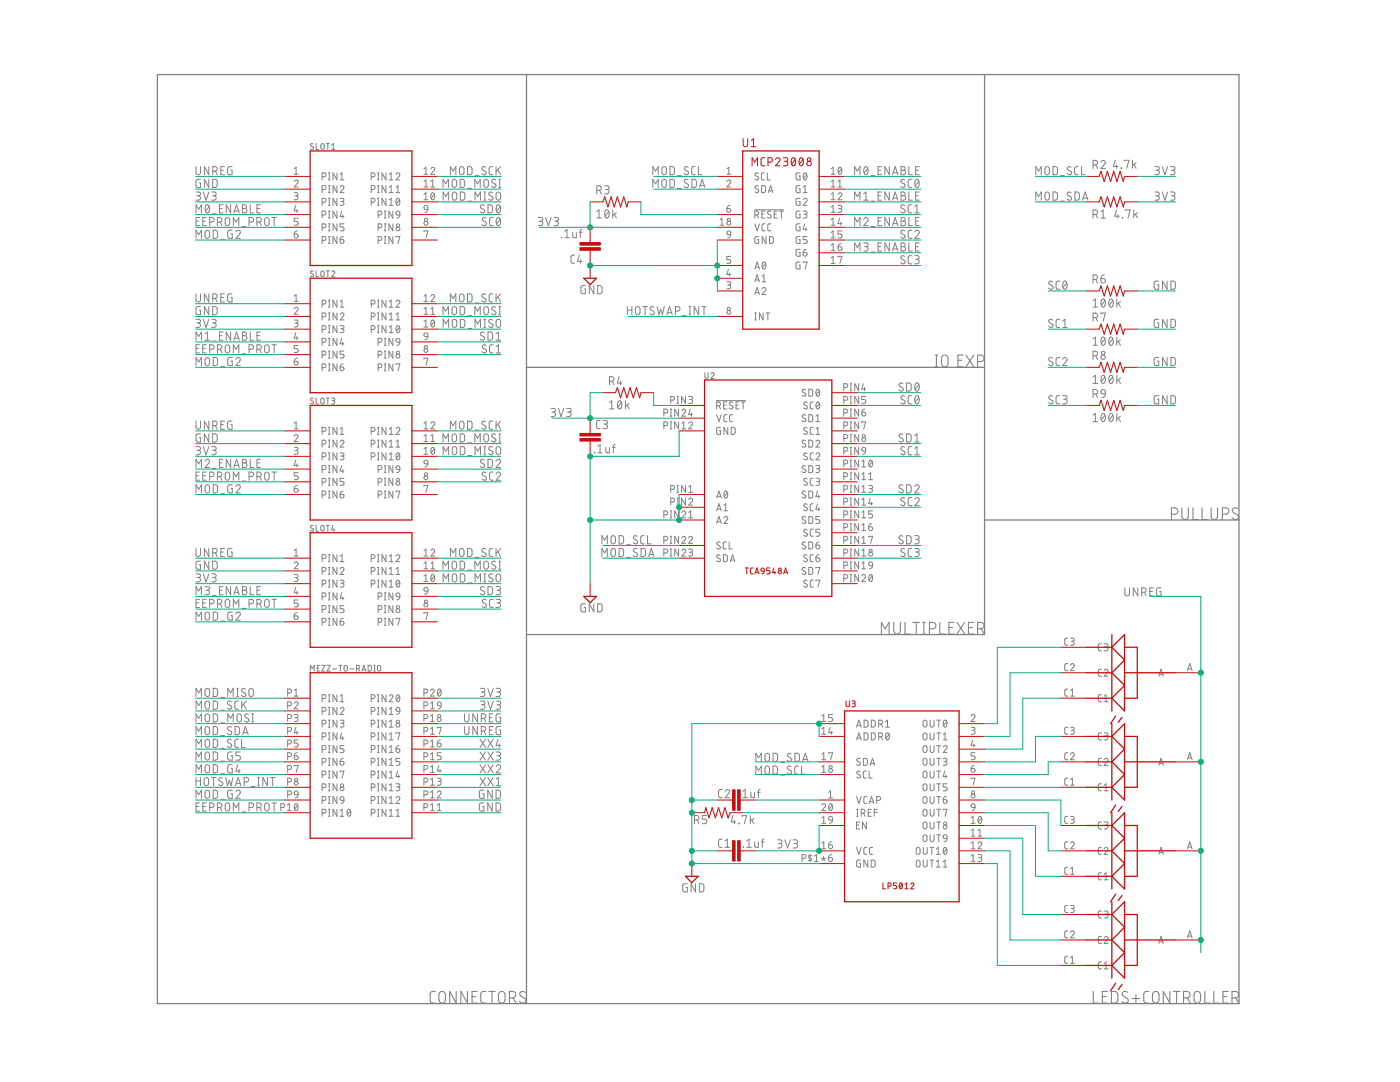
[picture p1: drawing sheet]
<svg xmlns="http://www.w3.org/2000/svg" width="279mm" height="216mm" viewBox="0 0 279 216" stroke-linecap="round" stroke-linejoin="round" font-family="sans-serif">
<path d="M31.4 14.9h215.9v185.4h-215.9zM105.1 14.9v185.4M196.5 14.9v111.7h-91.4M105.1 73.3h91.4M196.5 103.8h50.8" fill="none" stroke="#808080" stroke-width=".25"/>
<g fill="none" stroke="#808080" stroke-width=".21">
<path d="M186.6 73.2h.5M186.6 70.8h.5M186.9 70.8v2.4M188 71.1a.66 .66 0 0 1 .8-.2 .66 .66 0 0 1 .4 .6v1a.66 .66 0 0 1-.6 .7 .66 .66 0 0 1-.7-.7zM191.2 71.9h.8M192.2 70.8h-1v2.4h1M192.8 70.8l1.6 2.4M194.4 70.8l-1.6 2.4M195.1 72.2h.6a.66 .66 0 0 0 .7-.7 .66 .66 0 0 0-.7-.7h-.6v2.4M233.8 102.6h.6a.65 .65 0 0 0 .7-.6 .65 .65 0 0 0-.7-.7h-.6v2.4M235.9 101.3v1.7a.65 .65 0 0 0 .6 .7 .65 .65 0 0 0 .7-.7v-1.7M238.1 101.3v2.4h1"/>
<path d="M239.9 101.3v2.4h1M241.7 101.3v1.7a.65 .65 0 0 0 .6 .7 .65 .65 0 0 0 .7-.7v-1.7M243.9 102.6h.7a.65 .65 0 0 0 .6-.6 .65 .65 0 0 0-.6-.7h-.7v2.4M247 101.5a.58 .58 0 0 0-.8-.1 .58 .58 0 0 0 0 .9l.7 .4a.58 .58 0 0 1 .1 .9 .58 .58 0 0 1-.9-.1l-.2-.2M175.9 126.5v-2.3l.8 1.3 .7-1.3v2.3M178.4 124.2v1.7a.66 .66 0 0 0 .6 .6 .66 .66 0 0 0 .7-.6v-1.7M180.6 124.2v2.3h1.1M182.2 124.2h1.3M182.9 124.2v2.3M184.1 126.5h.5M184.1 124.2h.5M184.4 124.2v2.3"/>
<path d="M185.5 125.5h.6a.65 .65 0 0 0 .7-.7 .65 .65 0 0 0-.7-.6h-.6v2.3M187.6 124.2v2.3h1M189.4 125.2h.8M190.4 124.2h-1v2.3h1M191 124.2l1.5 2.3M192.5 124.2l-1.5 2.3M193.3 125.2h.8M194.3 124.2h-1v2.3h1M195.1 125.5h.6a.65 .65 0 0 0 .7-.7 .65 .65 0 0 0-.7-.6h-.6v2.3M195.9 125.5l.5 1M86.9 197.8h-.5a.51 .51 0 0 0-.5 .6l.1 1.5 .2 .2 .7 .1M87.7 198.1a.64 .64 0 0 1 .7-.3 .64 .64 0 0 1 .5 .7v1a.65 .65 0 0 1-.7 .7 .65 .65 0 0 1-.6-.7z"/>
<path d="M91 197.8v2.4l-1.3-2.4v2.4M93.3 197.8v2.4l-1.3-2.4v2.4M94.2 198.9h.8M95.2 197.8h-1v2.4h1M97 197.8h-.5a.51 .51 0 0 0-.6 .6l.1 1.5 .3 .2 .7 .1M97.5 197.8h1.3M98.2 197.8v2.4M99.8 198l.5-.2 .4 .3 .1 1.4a.66 .66 0 0 1-.7 .7 .66 .66 0 0 1-.6-.7v-1zM101.7 199.1h.6a.65 .65 0 0 0 .7-.6 .65 .65 0 0 0-.7-.7h-.6v2.4M102.4 199.1l.6 1.1M104.8 198a.58 .58 0 0 0-.8-.1 .58 .58 0 0 0 0 .9l.7 .4a.59 .59 0 0 1 .1 .9 .59 .59 0 0 1-.9-.1l-.2-.2M218.2 197.8v2.4h1"/>
<path d="M220 198.9h.8M221 197.8h-1v2.4h1M221.8 197.8h.9l.4 .5v1.2l-.1 .4-.3 .2-.9 .1zM225 198a.58 .58 0 0 0-.8-.1 .58 .58 0 0 0 0 .9l.7 .4a.58 .58 0 0 1 .1 .9 .58 .58 0 0 1-.9-.1l-.2-.2M225.9 199.2h1.6M226.7 198.5v1.5M229.3 197.8h-.5a.51 .51 0 0 0-.5 .6l.1 1.5 .2 .2 .7 .1M230.1 198.1a.65 .65 0 0 1 .8-.3 .65 .65 0 0 1 .4 .7v1a.66 .66 0 0 1-.6 .7 .66 .66 0 0 1-.7-.7zM233.5 197.8v2.4l-1.3-2.4v2.4M234.2 197.8h1.3M234.8 197.8v2.4M236.2 199.1h.7a.65 .65 0 0 0 .6-.6 .65 .65 0 0 0-.6-.7h-.7v2.4"/>
<path d="M237 199.1l.5 1.1M238.4 198.1a.65 .65 0 0 1 .7-.3 .65 .65 0 0 1 .5 .7v1a.65 .65 0 0 1-.7 .7 .65 .65 0 0 1-.6-.7zM240.5 197.8v2.4h1M242.3 197.8v2.4h1M244.1 198.9h.7M245.1 197.8h-1v2.4h1M245.9 199.1h.6a.65 .65 0 0 0 .7-.6 .65 .65 0 0 0-.7-.7h-.6v2.4M246.7 199.1l.5 1.1"/>
</g>
<g fill="none" stroke="#808080" stroke-width=".2">
<path d="M39.1 38.3h.5a.37 .37 0 0 1 .4 .4 .37 .37 0 0 1-.4 .4h-.3M39.1 33.3v1.1a.46 .46 0 0 0 .5 .5 .46 .46 0 0 0 .4-.5v-1.1M39.6 39.1a.44 .44 0 0 1 .4 .4 .44 .44 0 0 1-.4 .4h-.5M40 35.8h-.7l-.2 .2v1l.2 .4h.7v-.9h-.2M40.6 38.3l.5 1.6 .6-1.6M41.7 33.3v1.6l-.9-1.6v1.6M41.7 35.8v1.6l-.9-1.6v1.6M42.2 38.3h.6a.37 .37 0 0 1 .3 .4 .37 .37 0 0 1-.3 .4h-.4M42.4 35.8h.7l.2 .3v.9l-.2 .4h-.7zM42.5 34.1h.4a.44 .44 0 0 0 .4-.4 .44 .44 0 0 0-.4-.4h-.4v1.6M42.7 39.1a.44 .44 0 0 1 .4 .4 .44 .44 0 0 1-.4 .4h-.5M43 34.1l.3 .8"/>
<path d="M44.1 34h.5M44.8 33.3h-.7v1.6h.7M46.3 33.3h-.7l-.2 .2v1l.2 .3 .7 .1v-.9h-.2M58.7 36.2a.38 .38 0 0 1 .5-.3 .38 .38 0 0 1 .2 .6l-.7 .8h.8M58.7 38.5h.5l.3 .2-.2 .4h-.4M58.7 33.7l.4-.3v1.4M58.7 34.8h.8M59.1 39.1a.39 .39 0 0 1 .4 .4 .39 .39 0 0 1-.4 .4h-.4M62.5 28.7h-.4l-.1 .2 .5 .4a.29 .29 0 0 1 0 .5 .29 .29 0 0 1-.4-.1h-.2M63.1 28.6v1.2h.5M64.2 28.7h.2l.3 .1v.8l-.3 .2-.2-.1-.2-.2zM64.3 35.3h.4a.39 .39 0 0 0 .4-.4 .39 .39 0 0 0-.4-.4h-.4v1.4"/>
<path d="M64.3 37.8h.4a.39 .39 0 0 0 .4-.4 .39 .39 0 0 0-.4-.4h-.4v1.4M65.1 28.6h.6M65.4 28.6v1.2M65.6 35.9h.3M65.6 34.5h.3M65.6 38.4h.3M65.6 37h.3M65.6 39.6h.3M65.7 34.5v1.4M65.7 37v1.4M65.7 39.6v1.4M66.2 29.8h.6"/>
<path d="M66.2 28.9l.3-.3v1.2M67.2 34.5v1.4l-.7-1.4v1.4M67.2 37v1.4l-.7-1.4v1.4M67.2 39.6v1.4l-.7-1.4v1.4M67.9 37.4a.38 .38 0 0 1 .5-.3 .38 .38 0 0 1 .1 .6l-.6 .7h.7M67.9 39.6h.6l.1 .2-.1 .4h-.5M67.9 34.8l.4-.3v1.4M67.9 35.9h.7M74.1 37.8h.4a.39 .39 0 0 0 .4-.4 .39 .39 0 0 0-.4-.4h-.4v1.4M74.1 35.3h.4a.39 .39 0 0 0 .4-.4 .39 .39 0 0 0-.4-.4h-.4v1.4M75.3 35.9h.3M75.3 34.5h.3"/>
<path d="M75.3 38.4h.3M75.3 37h.3M75.3 39.6h.3M75.5 34.5v1.4M75.5 37v1.4M75.5 39.6v1.4M77 34.5v1.4l-.8-1.4v1.4M77 37v1.4l-.8-1.4v1.4M77 39.6v1.4l-.8-1.4v1.4M77.7 34.8l.4-.3v1.4M77.7 37.4l.4-.4v1.4M77.7 39.9l.4-.3v1.4"/>
<path d="M77.7 35.9h.7M77.7 38.4h.7M79 34.8a.38 .38 0 0 1 .6-.3 .38 .38 0 0 1 .1 .6l-.7 .8h.8M79 37.4l.4-.4v1.4M79 38.4h.8M79.2 39.7l.2-.1a.83 .83 0 0 1 0 1.4 .88 .88 0 0 1-.2-1.3zM79.7 39.9l-.6 .8M84.6 34.8h.8M84.6 37.3h.8M84.6 39.9h.8M84.6 38.8l.4-.3v1.4M84.6 33.7l.4-.3v1.4"/>
<path d="M84.6 36.2l.4-.3v1.4M86 33.7a.38 .38 0 0 1 .5-.3 .38 .38 0 0 1 .1 .6l-.6 .8h.8M86 37.3h.8M86 36.2l.4-.3v1.4M86.1 38.5h.3a.81 .81 0 0 1 0 1.4 .88 .88 0 0 1-.3-1.4zM86.7 38.8l-.6 .7M88.4 37.4v-1.6l.5 .9 .6-.9v1.6M88.4 39.9v-1.6l.6 .9 .5-.9v1.6M89.9 34.9v-1.6l.5 .8 .6-.8v1.6M90.3 35.9l.4-.1 .3 .1 .1 .3v.8a.46 .46 0 0 1-.4 .4 .46 .46 0 0 1-.5-.4zM90.4 38.5l.3-.2 .3 .2 .2 .3v.7a.46 .46 0 0 1-.5 .4 .46 .46 0 0 1-.4-.4zM91.8 35.8h.7l.2 .3v.9l-.2 .4h-.7z"/>
<path d="M91.8 33.4l.3-.1 .4 .1 .1 .3v.7a.46 .46 0 0 1-.5 .5 .46 .46 0 0 1-.4-.5zM91.9 38.3l.6 .1 .2 .2 .1 .9-.3 .4h-.6zM93.3 33.3h.6l.3 .2v.9l-.3 .4-.6 .1zM93.4 37.6h.7M94.8 37.4v-1.6l.5 .9 .5-.9v1.6M94.8 39.9v-1.6l.5 .9 .6-.9v1.6M94.8 35.1h.8M96.6 38.3h.3M96.6 39.9h.3M96.7 35.9l.3-.1 .3 .1 .2 1.1a.46 .46 0 0 1-.5 .4 .46 .46 0 0 1-.4-.4v-.8zM96.8 38.3v1.6M96.9 33.4a.41 .41 0 0 0-.5-.1 .41 .41 0 0 0-.2 .5l.6 .4a.38 .38 0 0 1 .2 .5 .38 .38 0 0 1-.5 .1l-.4-.2"/>
<path d="M98.3 38.5a.41 .41 0 0 0-.6-.2 .41 .41 0 0 0-.1 .6l.6 .4a.38 .38 0 0 1 .1 .5 .38 .38 0 0 1-.5 .1l-.3-.2M98.3 33.3h-.4l-.3 .3 .1 1 .2 .2 .4 .1M98.9 35.9a.41 .41 0 0 0-.6 0 .41 .41 0 0 0 0 .6l.5 .2a.44 .44 0 0 1-.1 .7 .44 .44 0 0 1-.6-.2M99 33.3v1.6M99.1 38.5l.4-.2 .3 .2 .1 1a.46 .46 0 0 1-.4 .4 .46 .46 0 0 1-.5-.4v-.7zM99.4 33.9l.5 1M99.5 35.8h.4M99.5 37.4h.4M99.7 35.8v1.6M99.9 33.3l-.9 .9M119.1 38h.4a.44 .44 0 0 0 .5-.5 .44 .44 0 0 0-.5-.4h-.4v1.6M119.7 38l.3 .7"/>
<path d="M120.7 37.1h.5a.36 .36 0 0 1 .4 .3 .36 .36 0 0 1-.4 .4h-.4M121.1 37.8a.44 .44 0 0 1 .5 .4 .44 .44 0 0 1-.5 .5h-.4M130.3 34.9v-1.6l.5 .8 .6-.8v1.6M130.3 37.4v-1.6l.5 .9 .6-.9v1.6M132.2 35.9l.3-.1 .4 .1 .1 1.1a.44 .44 0 0 1-.5 .4 .44 .44 0 0 1-.4-.4zM132.2 33.4l.3-.1 .4 .1 .1 1a.44 .44 0 0 1-.5 .5 .44 .44 0 0 1-.4-.5zM133.7 35.8h.6l.3 .3v1l-.3 .3h-.6zM133.7 33.3h.6l.3 .2v1.1l-.3 .2-.6 .1zM135.3 37.6h.7M135.3 35.1h.7M137.3 35.9a.41 .41 0 0 0-.6 0 .41 .41 0 0 0 0 .6l.5 .2a.44 .44 0 0 1 0 .7 .44 .44 0 0 1-.7-.2M137.3 33.4a.41 .41 0 0 0-.6-.1 .41 .41 0 0 0 0 .6l.5 .3a.44 .44 0 0 1 0 .7 .44 .44 0 0 1-.7-.3"/>
<path d="M138.1 35.8h.6l.3 .3v1l-.3 .3h-.6zM138.7 33.3h-.5l-.2 .3v1l.2 .2 .5 .1M139.4 33.3v1.6h.7M139.6 37.4l.5-1.6 .6 1.6M139.7 37h.8M145.1 36.2a.38 .38 0 0 1 .5-.3 .38 .38 0 0 1 .1 .6l-.6 .8h.7M145.1 34.8h.7M145.1 33.7l.4-.3v1.4M151.3 34.6l-.4-.1-.2 .3 .6 .5a.38 .38 0 0 1-.1 .6 .38 .38 0 0 1-.6-.2M151.3 37.1h-.4l-.2 .3 .6 .4a.38 .38 0 0 1-.1 .7 .38 .38 0 0 1-.6-.3M152 37l.5 .1 .3 .2v.9l-.3 .2h-.5zM152.6 34.5h-.5l-.1 .3v.9l.1 .2h.5"/>
<path d="M153.1 34.5v1.4h.7M153.3 38.4l.5-1.4 .5 1.4M153.5 38.1h.7M159.7 34.5h-.6l-.2 .2v.9l.2 .3h.6v-.8h-.3M159.7 37l-.6 .1-.2 .1v.9l.2 .3h.6v-.7h-.3M159.7 39.6h-.6l-.2 .2v.9l.2 .3h.6v-.8h-.3M160.3 39.9a.38 .38 0 0 1 .5-.3 .38 .38 0 0 1 .2 .6l-.7 .8h.8M160.3 38.4h.8M160.3 37.4l.4-.4v1.4M160.5 34.6l.2-.1a.81 .81 0 0 1 0 1.4 .88 .88 0 0 1-.2-1.3zM161 34.8l-.6 .8M165.9 33.7l.4-.3v1.4"/>
<path d="M165.9 36.2l.4-.3v1.4M165.9 38.8l.4-.3v1.4M165.9 34.8h.7M165.9 37.3h.7M165.9 39.9h.7M167.2 38.8a.38 .38 0 0 1 .6-.3 .38 .38 0 0 1 .1 .6l-.7 .8h.8M167.2 37.3h.8M167.2 36.2l.4-.3v1.4M167.4 33.5l.2-.1a.81 .81 0 0 1 0 1.4 .89 .89 0 0 1-.2-1.3zM167.9 33.7l-.6 .8M170.6 34.9v-1.6l.5 .8 .5-.8v1.6M170.6 39.9v-1.6l.5 .9 .5-.9v1.6"/>
<path d="M172.4 39.9h.9M172.4 38.7l.4-.4v1.6M172.6 33.4l.2-.1a.95 .95 0 0 1 0 1.6 1 1 0 0 1-.2-1.5zM173.2 33.6l-.7 .9M173.9 35.1h.7M175.2 39.1h.6M175.2 34h.6M176 33.3h-.8v1.6h.8M176 38.3h-.8v1.6h.8M177.5 33.3v1.6l-.9-1.6v1.6M177.5 38.3v1.6l-.9-1.6v1.6M178.1 39.9l.5-1.6 .6 1.6"/>
<path d="M178.1 34.9l.5-1.6 .6 1.6M178.2 39.5h.8M178.2 34.5h.8M179.8 38.3h.5a.37 .37 0 0 1 .4 .4 .37 .37 0 0 1-.4 .4 .44 .44 0 0 1 .4 .4 .44 .44 0 0 1-.4 .4h-.5zM179.8 33.3h.5a.36 .36 0 0 1 .4 .3 .36 .36 0 0 1-.4 .4 .44 .44 0 0 1 .4 .4 .44 .44 0 0 1-.4 .5h-.5zM179.8 39.1h.5M179.8 34h.5M180.6 35.9a.41 .41 0 0 0-.7 0 .41 .41 0 0 0 .1 .6l.5 .2a.44 .44 0 0 1-.1 .7 .44 .44 0 0 1-.7-.2M181.4 38.3v1.6h.7M181.4 33.3v1.6h.7M182 35.8h-.5l-.2 .4v1l.2 .2h.5M182.7 39.1h.6"/>
<path d="M182.7 34h.6M182.8 35.9l.2-.1a.95 .95 0 0 1 0 1.6 1 1 0 0 1-.2-1.5zM183.4 36.2l-.8 .8M183.5 33.3h-.8v1.6h.8M183.5 38.3h-.8v1.6h.8M206.7 34.9v-1.6l.6 .8 .5-.8v1.6M206.7 39.9v-1.6l.6 .9 .5-.9v1.6M208.7 38.5l.3-.2 .3 .2 .1 1a.44 .44 0 0 1-.4 .4 .44 .44 0 0 1-.5-.4zM208.7 33.4l.3-.1 .3 .1 .1 1a.44 .44 0 0 1-.4 .5 .44 .44 0 0 1-.5-.5zM210.1 38.3l.7 .1 .2 .2 .1 .9-.3 .4h-.7zM210.1 33.3h.7l.2 .2 .1 .9-.3 .4-.7 .1zM211.7 35.1h.7"/>
<path d="M213.8 38.5a.41 .41 0 0 0-.6-.2 .41 .41 0 0 0-.1 .6l.6 .4a.38 .38 0 0 1 .1 .5 .38 .38 0 0 1-.5 .1l-.3-.2M213.8 33.4a.41 .41 0 0 0-.6-.1 .41 .41 0 0 0-.1 .5l.6 .4a.38 .38 0 0 1 .1 .5 .38 .38 0 0 1-.5 .1l-.3-.2M214.5 38.3l.6 .1 .3 .2v1.1l-.3 .2h-.6zM215.2 33.3h-.5l-.2 .3v1l.2 .2 .5 .1M215.8 33.3v1.6h.8M216 39.9l.6-1.6 .5 1.6M216.2 39.5h.8M218.1 32.9h.5a.44 .44 0 0 0 .5-.5 .44 .44 0 0 0-.5-.4h-.5v1.6M218.7 32.9l.4 .7M219.7 32.4a.44 .44 0 0 1 .6-.4 .44 .44 0 0 1 .2 .7l-.8 .9h.9M222.6 32l-.4 1.2h.9M222.8 32.9v.7"/>
<path d="M223.7 33.5l.1 .1zM224.4 32.2v-.2h.9l-.4 1.6M226 32v1.6M226.3 32.8l.4 .8M226.7 32.5l-.7 .6M230.5 33.3h.5a.36 .36 0 0 1 .4 .3 .36 .36 0 0 1-.4 .4h-.3M230.5 38.3h.5a.37 .37 0 0 1 .4 .4 .37 .37 0 0 1-.4 .4h-.3M230.9 34a.44 .44 0 0 1 .5 .4 .44 .44 0 0 1-.5 .5h-.4M230.9 39.1a.44 .44 0 0 1 .5 .4 .44 .44 0 0 1-.5 .4h-.4M231.9 33.3l.6 1.6 .5-1.6M231.9 38.3l.6 1.6 .5-1.6M233.6 33.3h.5a.36 .36 0 0 1 .4 .3 .36 .36 0 0 1-.4 .4h-.3"/>
<path d="M233.6 38.3h.5a.37 .37 0 0 1 .4 .4 .37 .37 0 0 1-.4 .4h-.3M234.1 34a.44 .44 0 0 1 .4 .4 .44 .44 0 0 1-.4 .5h-.5M234.1 39.1a.44 .44 0 0 1 .4 .4 .44 .44 0 0 1-.4 .4h-.5M39.1 58.6v1.2a.46 .46 0 0 0 .5 .5 .46 .46 0 0 0 .4-.5v-1.2M39.1 44.1h.5M39.1 42.5v-1.6l.5 .9 .6-.9v1.6M39.1 47.6v-1.7l.5 .9 .6-.9v1.7M39.8 43.4h-.7v1.6h.7M40.5 44.1h.5M41.1 46.1l.3-.2 .3 .2 .1 1a.46 .46 0 0 1-.4 .5 .46 .46 0 0 1-.5-.5v-.7zM41.1 41l.3-.1a.97 .97 0 0 1 0 1.6 1 1 0 0 1-.3-1.5zM41.2 43.4h-.7v1.6h.7"/>
<path d="M41.7 58.6v1.7l-.9-1.7v1.7M41.7 41.2l-.7 .9M41.8 44.3h.5a.46 .46 0 0 0 .4-.5 .46 .46 0 0 0-.4-.4h-.5v1.6M42.4 42.7h.7M42.5 59.5h.4a.46 .46 0 0 0 .4-.4 .46 .46 0 0 0-.4-.5h-.4v1.7M42.5 45.9l.7 .1 .2 .2v1.1l-.2 .2-.7 .1zM43 59.5l.3 .8M43.4 44.3h.4a.46 .46 0 0 0 .5-.5 .46 .46 0 0 0-.5-.4h-.4v1.6M43.8 41.6h.5M43.9 44.3l.4 .7M44.1 59.4h.5M44.1 47.8h.7"/>
<path d="M44.5 40.9h-.7v1.6h.7M44.8 58.6h-.7v1.7h.7M45.1 43.5l.3-.1 .3 .1 .1 1.1a.46 .46 0 0 1-.4 .4 .46 .46 0 0 1-.5-.4v-.7zM46 40.9v1.6l-.9-1.6v1.6M46.3 58.6h-.5l-.4 .3v1l.2 .3 .7 .1v-.9h-.2M46.4 45.9h-.6l-.3 .3-.1 1 .3 .3 .7 .1v-.9h-.3M46.6 45v-1.6l.5 .9 .6-.9v1.6M46.7 42.5l.5-1.6 .6 1.6M46.8 42.1h.8M47.1 46.3a.45 .45 0 0 1 .6-.3 .45 .45 0 0 1 .1 .7l-.7 .9h.9M48.3 45.2h.7M48.4 40.9h.5a.37 .37 0 0 1 .3 .3 .37 .37 0 0 1-.3 .4 .44 .44 0 0 1 .4 .4 .44 .44 0 0 1-.4 .5h-.5z"/>
<path d="M48.4 41.6h.5M49.7 44.3h.5a.46 .46 0 0 0 .4-.5 .46 .46 0 0 0-.4-.4h-.5v1.6M49.9 40.9v1.6h.8M51.3 44.3h.4a.46 .46 0 0 0 .5-.5 .46 .46 0 0 0-.5-.4h-.4v1.6M51.3 41.6h.5M51.8 44.3l.4 .7M52 40.9h-.7v1.6h.7M52.9 43.5l.4-.1 .3 .1 .1 .4v.7a.46 .46 0 0 1-.4 .4 .46 .46 0 0 1-.5-.4zM54.3 43.4h.9M54.7 43.4v1.6M58.7 46.7h.5a.39 .39 0 0 1 .3 .4 .39 .39 0 0 1-.4 .4 .39 .39 0 0 1-.4-.4zM58.7 59.1l.4-.3v1.4"/>
<path d="M59 41l-.3 1.1h.8M59.3 41.8v.6M59.3 46.1l-.5 .2-.1 .4M59.5 43.5h-.8v.7h.5a.4 .4 0 0 1 .3 .3 .4 .4 0 0 1-.3 .4h-.5M62.5 54.1h-.4l-.1 .2 .5 .5a.33 .33 0 0 1-.1 .4 .33 .33 0 0 1-.5-.1M63.1 54v1.2h.5M64.2 54.1h.2l.3 .1v.8l-.3 .2-.2-.1-.2-.2zM64.3 40.4h.4a.39 .39 0 0 0 .4-.4 .39 .39 0 0 0-.4-.4h-.4v1.4M64.3 42.9h.4a.39 .39 0 0 0 .4-.4 .39 .39 0 0 0-.4-.4h-.4v1.4M64.3 45.4h.4a.38 .38 0 0 0 .4-.4 .38 .38 0 0 0-.4-.3h-.4v1.4M64.3 48h.4a.38 .38 0 0 0 .4-.4 .38 .38 0 0 0-.4-.4h-.4v1.4M65.1 54h.6"/>
<path d="M65.4 54v1.2M65.6 43.5h.3M65.6 41h.3M65.6 42.1h.3M65.6 46.1h.3M65.6 44.7h.3M65.6 48.6h.3M65.6 47.2h.3M65.6 59.9h.3M65.7 42.1v1.4M65.7 44.7v1.4M65.7 47.2v1.4"/>
<path d="M65.7 59.9v1.4M66.2 54.3a.32 .32 0 0 1 .4-.2 .32 .32 0 0 1 .1 .5l-.5 .6h.6M67.2 42.1v1.4l-.7-1.4v1.4M67.2 44.7v1.4l-.7-1.4v1.4M67.2 47.2v1.4l-.7-1.4v1.4M67.2 59.9v1.4l-.7-1.4v1.4M67.9 47.8h.4a.39 .39 0 0 1 .3 .4 .39 .39 0 0 1-.4 .4 .39 .39 0 0 1-.3-.4zM68.2 42.1l-.3 1.1h.7M68.3 40.2a.39 .39 0 0 1 .3 .4 .39 .39 0 0 1-.3 .4h-.4M68.4 42.9v.6M68.5 47.2l-.5 .3-.1 .3M68.6 44.7h-.7v.6h.4a.4 .4 0 0 1 .4 .4 .4 .4 0 0 1-.4 .4h-.4"/>
<path d="M74.1 40.4h.4a.39 .39 0 0 0 .4-.4 .39 .39 0 0 0-.4-.4h-.4v1.4M75.3 41h.3M75.3 59.9h.3M75.5 48h.3a.38 .38 0 0 0 .4-.4 .38 .38 0 0 0-.4-.4h-.3v1.4M75.5 45.4h.3a.38 .38 0 0 0 .4-.4 .38 .38 0 0 0-.4-.3h-.3v1.4M75.5 42.9h.3a.39 .39 0 0 0 .4-.4 .39 .39 0 0 0-.4-.4h-.3v1.4M75.5 59.9v1.4M76.7 43.5h.3M76.7 42.1h.3M76.7 46.1h.3M76.7 44.7h.3M76.7 48.6h.3"/>
<path d="M76.7 47.2h.3M76.9 42.1v1.4M76.9 44.7v1.4M76.9 47.2v1.4M77 59.9v1.4l-.8-1.4v1.4M77.7 41h.7M78.4 42.1v1.4l-.8-1.4v1.4M78.4 44.7v1.4l-.8-1.4v1.4M78.4 47.2v1.4l-.8-1.4v1.4M79 47.3v-.1h.8l-.4 1.4M79.1 42.2l.3-.1 .3 .1 .1 .7-.7-.1zM79.8 42.9l-.1 .4-.5 .2"/>
<path d="M84.6 46.2v-.1h.8l-.4 1.4M84.6 59.1l.4-.3v1.4M84.7 41.1l.3-.1 .3 .1 .1 .7h-.6l-.2-.2zM85.4 41.8l-.1 .3-.5 .3M86 59.1a.38 .38 0 0 1 .5-.3 .38 .38 0 0 1 .1 .6l-.6 .8h.8M91.8 58.8l.3-.2 .5 .3a1.33 1.33 0 0 1-.1 1.2l-.4 .2-.4-.3v-.9zM93.3 58.6l.6 .1 .3 .2v.9l-.3 .4-.6 .1zM93.4 40.1h.7M96.6 41a.42 .42 0 0 0-.5-.1 .42 .42 0 0 0-.2 .6l.6 .3a.4 .4 0 0 1 .1 .6 .4 .4 0 0 1-.6 0l-.2-.1M96.9 58.8l-.2-.1a.37 .37 0 0 0-.5 .1 .37 .37 0 0 0 .2 .5l.4 .3a.38 .38 0 0 1 .2 .5 .38 .38 0 0 1-.5 .1l-.4-.2M97 43.5a.41 .41 0 0 0-.6-.1 .41 .41 0 0 0-.1 .6l.6 .3a.44 .44 0 0 1 0 .7 .44 .44 0 0 1-.7-.2M97.4 40.9h.6l.3 .2v.9l-.3 .5h-.6z"/>
<path d="M98.3 58.6l-.4 .1-.3 .3 .1 1 .2 .2 .4 .1M98.4 43.4h-.5l-.2 .4v1l.2 .2h.5M99 58.6v1.7M99.2 41l.3-.1a.97 .97 0 0 1 0 1.6 1 1 0 0 1-.3-1.5zM99.2 43.5l.3-.1a.97 .97 0 0 1 0 1.6 1 1 0 0 1-.3-1.5zM99.4 59.3l.5 1M99.8 41.2l-.7 .9M99.8 43.8l-.7 .9M99.9 58.6l-.9 1M107.4 43.4h.6a.37 .37 0 0 1 .3 .4 .37 .37 0 0 1-.3 .3h-.4M107.9 44.1a.44 .44 0 0 1 .4 .5 .44 .44 0 0 1-.4 .4h-.5M108.9 43.4l.5 1.6 .6-1.6"/>
<path d="M110.6 43.4h.5a.37 .37 0 0 1 .4 .4 .37 .37 0 0 1-.4 .3h-.4M111 44.1a.44 .44 0 0 1 .5 .5 .44 .44 0 0 1-.5 .4h-.4M112 47.3l.1 .1zM112.7 47.4h.9M112.7 46.2l.5-.4v1.6M114.3 46.4v.9l.3 .1h.4v-1M114.7 50.9h-.5l-.2 .3v1.1l.2 .2h.5M115.6 46.4h.6M115.6 50.9l-.3 1.3h.9M115.9 51.8v.7M116.2 45.8h-.3l-.1 .3v1.3M116.8 57h-.5l-.3 .2v1.2l.2 .2h.6v-.9h-.2"/>
<path d="M118.5 57v1.6l-.9-1.6v1.6M119.1 43.5h.9M119.1 42.2l.4-.3v1.6M119.3 57h.6l.2 .3v1l-.2 .3h-.6zM120.9 42l.2-.1a.95 .95 0 0 1 0 1.6 1.02 1.02 0 0 1-.2-1.5zM121.5 42.2l-.7 .9M122.3 41.9v1.6M122.6 42.7l.4 .8M123 42.4l-.7 .6M143.7 44.9h.8M143.7 43.9l.4-.4v1.4M145.1 41.6h.4a.39 .39 0 0 1 .3 .4 .39 .39 0 0 1-.4 .4 .39 .39 0 0 1-.3-.4z"/>
<path d="M145.1 56.2l.6 .1 .1 .2-.1 .3-.5 .1M145.2 46.2l.3-.1 .2 .1 .1 .7-.6-.1-.1-.1zM145.4 53.7l-.3 1.1h.7M145.5 56.9a.39 .39 0 0 1 .3 .3 .39 .39 0 0 1-.3 .4h-.4M145.6 54.5v.6M145.7 41l-.4 .1-.2 .5M145.8 46.9l-.1 .3-.5 .3M145.8 51.2h-.7v.6h.4a.4 .4 0 0 1 .3 .4 .4 .4 0 0 1-.3 .4h-.4M150.6 41.9h5.8M150.6 42.9h.4a.39 .39 0 0 0 .4-.4 .39 .39 0 0 0-.4-.4h-.4v1.4M150.6 44.7l.5 1.4 .5-1.4M150.6 53.7l.5-1.4 .5 1.4"/>
<path d="M150.6 56.2l.5-1.4 .5 1.4M150.6 58.8l.5-1.4 .5 1.4M150.7 53.3h.7M150.7 55.9h.7M150.7 58.4h.7M151.1 42.9l.3 .6M151.4 47.2h-.6l-.1 .2-.1 .9 .2 .3h.6v-.8h-.2M152 42.7h.5M152.1 57.7a.38 .38 0 0 1 .5-.3 .38 .38 0 0 1 .1 .6l-.6 .8h.8M152.1 55.1l.4-.3v1.4M152.1 56.2h.8M152.3 52.4l.2-.1a.81 .81 0 0 1 0 1.4 .88 .88 0 0 1-.2-1.3z"/>
<path d="M152.7 42.1h-.7v1.4h.7M152.7 44.7h-.4l-.2 .3v.9l.2 .1 .4 .1M152.8 52.6l-.6 .8M152.9 47.2v1.4l-.8-1.4v1.4M153.6 47.2h.5l.2 .2v.9l-.2 .3h-.5zM153.8 42.2l-.4-.1-.2 .3v.2l.6 .3a.38 .38 0 0 1-.1 .6 .38 .38 0 0 1-.6-.2M153.8 44.7h-.4l-.2 .3v.9l.2 .1 .4 .1M154.5 42.7h.5M155.1 42.1h-.6v1.4h.6M155.6 42.1h.7M155.9 42.1v1.4M159.7 42.1h-.6l-.2 .2v.9l.2 .3h.6v-.8h-.3"/>
<path d="M159.7 44.7h-.6l-.2 .2v.8l.2 .3 .6 .1v-.8h-.3M159.7 47.2h-.6l-.2 .2v.9l.2 .3h.6v-.8h-.3M159.7 49.7l-.6 .1-.2 .1v.9l.2 .3h.6v-.7h-.3M159.7 52.3h-.6l-.2 .2v.9l.2 .3h.6v-.8h-.3M160.3 42.1h.6l.2 .3-.2 .3h-.5M160.3 50.4h.5a.39 .39 0 0 1 .3 .4 .39 .39 0 0 1-.4 .3 .39 .39 0 0 1-.4-.4zM160.3 52.4v-.1h.8l-.4 1.4M160.6 44.7l-.3 1h.8M160.7 42.7a.39 .39 0 0 1 .4 .4 .39 .39 0 0 1-.4 .4h-.4M160.8 45.4v.7M160.9 49.7l-.4 .1-.2 .6M161.1 47.2h-.8v.6h.5a.4 .4 0 0 1 .3 .4 .4 .4 0 0 1-.3 .4h-.5"/>
<path d="M165.9 41.3l.4-.3v1.4M165.9 43.9l.4-.4v1.4M165.9 46.4l.4-.3v1.4M165.9 48.9l.4-.3v1.4M165.9 51.5l.4-.3v1.4M165.9 42.4h.7M165.9 44.9h.7M165.9 47.5h.7M165.9 50h.7M165.9 52.6h.7M167.2 41h.7l.1 .2-.1 .4h-.5M167.2 49.2h.5a.39 .39 0 0 1 .3 .5 .39 .39 0 0 1-.4 .3 .39 .39 0 0 1-.4-.4z"/>
<path d="M167.2 51.3v-.1h.8l-.4 1.4M167.6 43.5l-.4 1.1h.8M167.6 41.6a.39 .39 0 0 1 .4 .4 .39 .39 0 0 1-.4 .4h-.4M167.8 44.3v.6M167.9 48.6l-.5 .3-.2 .3M168 46.1h-.8v.6h.5a.4 .4 0 0 1 .3 .4 .4 .4 0 0 1-.3 .4h-.5M170.6 45v-1.6l.5 .9 .5-.9v1.6M170.6 50.1v-1.6l.5 .9 .5-.9v1.6M172.4 48.5h.5a.37 .37 0 0 1 .4 .3 .37 .37 0 0 1-.4 .4h-.3M172.4 43.8a.45 .45 0 0 1 .6-.4 .45 .45 0 0 1 .1 .7l-.7 .9h.9M172.8 49.2a.44 .44 0 0 1 .5 .5 .44 .44 0 0 1-.5 .4h-.4M173.9 40.1h.7"/>
<path d="M173.9 45.2h.7M173.9 50.3h.7M175.2 44.1h.6M175.2 49.2h.6M176 43.4h-.8v1.6h.8M176 48.5h-.8v1.6h.8M177.5 43.4v1.6l-.9-1.6v1.6M177.5 48.5v1.6l-.9-1.6v1.6M178.1 50.1l.5-1.6 .6 1.6M178.1 45l.5-1.6 .6 1.6M178.2 44.6h.8M178.2 49.7h.8"/>
<path d="M179.8 48.5h.5a.37 .37 0 0 1 .4 .3 .37 .37 0 0 1-.4 .4 .44 .44 0 0 1 .4 .5 .44 .44 0 0 1-.4 .4h-.5zM179.8 43.4h.5a.37 .37 0 0 1 .4 .4 .37 .37 0 0 1-.4 .3 .44 .44 0 0 1 .4 .5 .44 .44 0 0 1-.4 .4h-.5zM179.8 44.1h.5M179.8 49.2h.5M180.6 41a.41 .41 0 0 0-.6-.1 .41 .41 0 0 0-.1 .6l.6 .3a.44 .44 0 0 1-.1 .7 .44 .44 0 0 1-.7-.2M180.6 46.1a.41 .41 0 0 0-.6-.1 .41 .41 0 0 0-.1 .5l.6 .4a.44 .44 0 0 1-.1 .7 .44 .44 0 0 1-.7-.3M180.6 51.2l-.2-.1a.38 .38 0 0 0-.6 .1 .38 .38 0 0 0 .2 .5l.5 .3a.44 .44 0 0 1-.1 .7 .44 .44 0 0 1-.7-.3M181.4 43.4v1.6h.7M181.4 48.5v1.6h.7M182 40.9h-.5l-.2 .3v1.1l.2 .2h.5M182 45.9l-.5 .1-.2 .3v1l.2 .2 .5 .1M182 51l-.5 .1-.2 .3v1l.2 .2h.5"/>
<path d="M182.6 46.3a.44 .44 0 0 1 .6-.3 .44 .44 0 0 1 .1 .7l-.7 .9h.9M182.6 51h.5a.36 .36 0 0 1 .4 .4 .36 .36 0 0 1-.4 .3h-.4M182.6 42.5h.9M182.6 41.2l.4-.3v1.6M182.7 44.1h.6M182.7 49.2h.6M183 51.7a.46 .46 0 0 1 .5 .5 .46 .46 0 0 1-.5 .4h-.4M183.5 43.4h-.8v1.6h.8M183.5 48.5h-.8v1.6h.8M210.1 56.2l-.4-.1-.3 .1-.1 .3 .1 .2 .6 .3a.4 .4 0 0 1 0 .7 .4 .4 0 0 1-.6-.1l-.1-.1M211.5 56.1h-.5l-.2 .4v1l.2 .2h.5M211.7 40.1h.7"/>
<path d="M212.3 56.2l.2-.1a.97 .97 0 0 1 0 1.6 1.02 1.02 0 0 1-.2-1.5zM212.9 56.5l-.7 .9M218.1 42.8h.5a.44 .44 0 0 0 .5-.4 .44 .44 0 0 0-.5-.5h-.5v1.6M218.1 55.8h.5a.44 .44 0 0 0 .5-.5 .44 .44 0 0 0-.5-.4h-.5v1.6M218.7 42.8l.4 .7M218.7 55.8l.4 .7M219.7 55.6h.5a.45 .45 0 0 1 .4 .5 .45 .45 0 0 1-.5 .4 .45 .45 0 0 1-.4-.5zM219.7 43.5h.9M219.7 42.3l.5-.4v1.6M219.9 59.8l.3-.2a.95 .95 0 0 1 0 1.7 1.04 1.04 0 0 1-.3-1.5zM220.4 54.9l-.6 .3-.1 .4M221.5 59.8l.2-.2a.95 .95 0 0 1 0 1.7 1.04 1.04 0 0 1-.2-1.5z"/>
<path d="M222.8 41.9l-.3 1.2h.9M222.9 59.6v1.7M223.1 42.8v.7M224 43.4v.1zM224.7 42.1v-.2h.9l-.5 1.6M226.3 41.9v1.6M226.6 42.7l.4 .8M227 42.4l-.7 .6M231.2 56.1h-.5l-.3 .2v1.2l.2 .2h.6v-.9h-.2M232.9 56.1v1.6l-.9-1.6v1.6M233.7 56.1h.6l.2 .3v1l-.2 .3h-.6zM39.1 63.7h.5a.36 .36 0 0 1 .4 .4 .36 .36 0 0 1-.4 .3h-.3"/>
<path d="M39.1 67.9v-1.6l.5 .9 .6-.9v1.6M39.1 73v-1.7l.5 .9 .6-.9v1.7M39.1 69.5h.5M39.6 64.4a.46 .46 0 0 1 .4 .5 .46 .46 0 0 1-.4 .4h-.5M39.8 68.8h-.7v1.6h.7M40 61.2h-.5l-.4 .2v1l.2 .4h.7v-.9h-.2M40.5 69.5h.5M40.6 63.7l.5 1.6 .6-1.6M40.9 66.6l.5-.3v1.6M40.9 67.9h.9M41.1 71.5l.3-.2 .3 .2 .1 1a.46 .46 0 0 1-.4 .5 .46 .46 0 0 1-.5-.5v-.7zM41.2 68.8h-.7v1.6h.7"/>
<path d="M41.7 61.2v1.6l-.9-1.6v1.6M41.8 69.7h.5a.46 .46 0 0 0 .4-.5 .46 .46 0 0 0-.4-.4h-.5v1.6M42.2 63.7h.6a.36 .36 0 0 1 .3 .4 .36 .36 0 0 1-.3 .3h-.4M42.4 68.1h.7M42.4 61.2h.7l.2 .2v1l-.2 .4h-.7zM42.5 71.3l.7 .1 .2 .2v1.1l-.2 .2-.7 .1zM42.7 64.4a.46 .46 0 0 1 .4 .5 .46 .46 0 0 1-.4 .4h-.5M43.4 69.7h.4a.46 .46 0 0 0 .5-.5 .46 .46 0 0 0-.5-.4h-.4v1.6M43.8 67h.5M43.9 69.7l.4 .7M44.1 73.1h.7M44.5 66.3h-.7v1.6h.7"/>
<path d="M45.1 68.9l.3-.1 .3 .1 .1 1.1a.46 .46 0 0 1-.4 .4 .46 .46 0 0 1-.5-.4v-.8zM46 66.3v1.6l-.9-1.6v1.6M46.4 71.3l-.7 .1-.2 .2-.1 1 .3 .3 .7 .1v-.9h-.3M46.6 70.4v-1.6l.5 .9 .6-.9v1.6M46.7 67.9l.5-1.6 .6 1.6M46.8 67.5h.8M47.1 71.7a.44 .44 0 0 1 .6-.3 .44 .44 0 0 1 .1 .7l-.7 .9h.9M48.3 70.6h.7M48.4 66.3h.5a.36 .36 0 0 1 .3 .3 .36 .36 0 0 1-.3 .4 .46 .46 0 0 1 .4 .4 .46 .46 0 0 1-.4 .5h-.5zM48.4 67h.5M49.7 69.7h.5a.46 .46 0 0 0 .4-.5 .46 .46 0 0 0-.4-.4h-.5v1.6M49.9 66.3v1.6h.8"/>
<path d="M51.3 69.7h.4a.46 .46 0 0 0 .5-.5 .46 .46 0 0 0-.5-.4h-.4v1.6M51.3 67h.5M51.8 69.7l.4 .7M52 66.3h-.7v1.6h.7M52.9 68.9l.4-.1 .3 .1a1.33 1.33 0 0 1 .1 1.2l-.4 .3-.4-.1-.1-.3zM54.3 68.8h.9M54.7 68.8v1.6M58.7 61.6a.38 .38 0 0 1 .5-.3 .38 .38 0 0 1 .2 .6l-.7 .8h.8M58.7 63.9h.6l.2 .2-.2 .4h-.4M58.7 72.1h.5a.39 .39 0 0 1 .3 .4 .39 .39 0 0 1-.4 .4 .39 .39 0 0 1-.4-.4zM58.7 60.2h.8M59 66.4l-.3 1.1h.8"/>
<path d="M59.1 64.5a.39 .39 0 0 1 .4 .4 .39 .39 0 0 1-.4 .4h-.4M59.3 67.2v.6M59.3 71.5l-.3 .1-.3 .5M59.5 68.9h-.8v.7h.5a.4 .4 0 0 1 .3 .3 .4 .4 0 0 1-.3 .4h-.5M62.5 79.5h-.4l-.1 .2 .5 .4a.29 .29 0 0 1 0 .5 .29 .29 0 0 1-.4-.1l-.2-.1M63.1 79.4v1.2h.5M64.2 79.5l.2-.1 .3 .2v.8l-.3 .2-.2-.1-.2-.2zM64.3 60.7h.4a.38 .38 0 0 0 .4-.4 .38 .38 0 0 0-.4-.4h-.4v1.4M64.3 63.2h.4a.38 .38 0 0 0 .4-.4 .38 .38 0 0 0-.4-.4h-.4v1.4M64.3 65.7h.4a.38 .38 0 0 0 .4-.3 .38 .38 0 0 0-.4-.4h-.4v1.4M64.3 68.3h.4a.38 .38 0 0 0 .4-.4 .38 .38 0 0 0-.4-.4h-.4v1.4M64.3 70.8h.4a.38 .38 0 0 0 .4-.4 .38 .38 0 0 0-.4-.3h-.4v1.4"/>
<path d="M64.3 73.4h.4a.38 .38 0 0 0 .4-.4 .38 .38 0 0 0-.4-.4h-.4v1.4M65.1 79.4h.6M65.4 79.4v1.2M65.6 68.9h.3M65.6 63.8h.3M65.6 62.4h.3M65.6 61.3h.3M65.6 65h.3M65.6 66.4h.3M65.6 67.5h.3M65.6 70.1h.3M65.6 71.5h.3"/>
<path d="M65.6 72.6h.3M65.6 74h.3M65.7 62.4v1.4M65.7 65v1.4M65.7 67.5v1.4M65.7 70.1v1.4M65.7 72.6v1.4M66.2 79.4l.5 .1 .1 .1-.1 .3h-.4M66.5 79.9l.3 .2v.4l-.6 .1M67.2 62.4v1.4l-.7-1.4v1.4M67.2 65v1.4l-.7-1.4v1.4M67.2 67.5v1.4l-.7-1.4v1.4"/>
<path d="M67.2 70.1v1.4l-.7-1.4v1.4M67.2 72.6v1.4l-.7-1.4v1.4M67.9 62.7a.38 .38 0 0 1 .5-.2 .38 .38 0 0 1 .1 .6l-.6 .7h.7M67.9 65h.6l.1 .2-.1 .4h-.5M67.9 73.2h.4a.39 .39 0 0 1 .3 .4 .39 .39 0 0 1-.4 .4 .39 .39 0 0 1-.3-.4zM67.9 60.2l.4-.3v1.4M67.9 61.3h.7M68.2 67.5l-.3 1.1h.7M68.3 65.6a.39 .39 0 0 1 .3 .4 .39 .39 0 0 1-.3 .4h-.4M68.4 68.3v.6M68.5 72.6l-.4 .1-.2 .5M68.6 70.1h-.7v.6h.4a.4 .4 0 0 1 .4 .4 .4 .4 0 0 1-.4 .4h-.4"/>
<path d="M74.1 65.7h.4a.38 .38 0 0 0 .4-.3 .38 .38 0 0 0-.4-.4h-.4v1.4M74.1 63.2h.4a.38 .38 0 0 0 .4-.4 .38 .38 0 0 0-.4-.4h-.4v1.4M74.1 60.7h.4a.38 .38 0 0 0 .4-.4 .38 .38 0 0 0-.4-.4h-.4v1.4M75.3 63.8h.3M75.3 62.4h.3M75.3 61.3h.3M75.3 65h.3M75.3 66.4h.3M75.5 73.4h.3a.38 .38 0 0 0 .4-.4 .38 .38 0 0 0-.4-.4h-.3v1.4M75.5 70.8h.3a.38 .38 0 0 0 .4-.4 .38 .38 0 0 0-.4-.3h-.3v1.4M75.5 68.3h.3a.38 .38 0 0 0 .4-.4 .38 .38 0 0 0-.4-.4h-.3v1.4M75.5 62.4v1.4"/>
<path d="M75.5 65v1.4M76.7 68.9h.3M76.7 67.5h.3M76.7 70.1h.3M76.7 71.5h.3M76.7 72.6h.3M76.7 74h.3M76.9 67.5v1.4M76.9 70.1v1.4M76.9 72.6v1.4M77 62.4v1.4l-.8-1.4v1.4M77 65v1.4l-.8-1.4v1.4"/>
<path d="M77.7 60.2l.4-.3v1.4M77.7 62.7l.4-.3v1.4M77.7 65.3l.4-.3v1.4M77.7 63.8h.7M77.7 61.3h.7M77.7 66.4h.7M78.4 67.5v1.4l-.8-1.4v1.4M78.4 70.1v1.4l-.8-1.4v1.4M78.4 72.6v1.4l-.8-1.4v1.4M79 60.2a.38 .38 0 0 1 .6-.3 .38 .38 0 0 1 .1 .6l-.7 .8h.8M79 62.7l.4-.3v1.4M79 72.7v-.1h.8l-.4 1.4"/>
<path d="M79 63.8h.8M79.1 67.6l.3-.1 .3 .1 .1 .7-.7-.1zM79.2 65.1l.2-.1a.83 .83 0 0 1 0 1.4 .88 .88 0 0 1-.2-1.3zM79.7 65.3l-.6 .8M79.8 68.3l-.1 .3-.5 .3M84.6 71.6v-.1h.8l-.4 1.4M84.6 61.6l.4-.3v1.4M84.6 64.2l.4-.3v1.4M84.6 60.2h.8M84.6 62.7h.8M84.6 65.3h.8M84.7 66.5l.3-.1 .3 .1 .1 .7-.7-.1-.1-.3z"/>
<path d="M85.4 67.2l-.1 .3-.5 .3M86 61.6l.4-.3v1.4M86 62.7h.8M86.1 63.9h.3a.81 .81 0 0 1 0 1.4 .88 .88 0 0 1-.3-1.4zM86.7 64.2l-.6 .7M88.4 62.8v-1.6l.5 .9 .6-.9v1.6M88.4 65.3v-1.6l.6 .9 .5-.9v1.6M89.9 60.3v-1.7l.5 .9 .6-.9v1.7M90.3 61.3l.4-.1 .4 .2a1.33 1.33 0 0 1-.1 1.3l-.3 .1-.4-.3-.1-.9zM90.4 63.8l.3-.1 .4 .3a1.33 1.33 0 0 1-.1 1.2l-.3 .1-.4-.2v-.9zM91.8 61.2h.7l.2 .2v1l-.2 .4h-.7zM91.9 63.7l.6 .1 .2 .2 .1 .9-.3 .4h-.6z"/>
<path d="M93.4 63h.7M93.4 65.5h.7M94.8 62.8v-1.6l.5 .9 .5-.9v1.6M94.8 65.3v-1.6l.5 .9 .6-.9v1.6M94.8 60.5h.8M96.6 63.7h.3M96.6 65.3h.3M96.6 66.4l-.1-.1a.38 .38 0 0 0-.6 .1 .38 .38 0 0 0 .2 .5l.4 .3a.4 .4 0 0 1 .1 .6 .4 .4 0 0 1-.6 0l-.2-.2M96.7 61.3l.3-.1 .3 .1 .2 1.1a.46 .46 0 0 1-.5 .4 .46 .46 0 0 1-.4-.4zM96.8 63.7v1.6M97 68.9l-.2-.1a.38 .38 0 0 0-.5 .2 .38 .38 0 0 0 .1 .5l.5 .2a.44 .44 0 0 1 0 .7 .44 .44 0 0 1-.7-.2M97.4 66.3h.6l.3 .2v.9l-.3 .4-.6 .1z"/>
<path d="M98.3 63.9l-.2-.1a.37 .37 0 0 0-.5 .1 .37 .37 0 0 0 .1 .5l.5 .3a.4 .4 0 0 1 .1 .6 .4 .4 0 0 1-.6-.1l-.2-.1M98.4 68.8h-.5l-.2 .4v1l.2 .2h.5M98.9 61.3l-.2-.1a.38 .38 0 0 0-.5 .1 .38 .38 0 0 0 .1 .5l.5 .3a.44 .44 0 0 1-.1 .7 .44 .44 0 0 1-.6-.2M99 70.4h.9M99 66.6l.5-.3v1.6M99 69.2l.5-.4v1.6M99 67.9h.9M99.1 63.8l.4-.1 .3 .1 .1 1.1a.46 .46 0 0 1-.4 .4 .46 .46 0 0 1-.5-.4zM99.5 61.2h.4M99.5 62.8h.4M99.7 61.2v1.6M121.6 76.1h.5a.46 .46 0 0 0 .5-.5 .46 .46 0 0 0-.5-.4h-.5v1.6"/>
<path d="M122.2 76.1l.4 .7M123.6 75.2l-.4 1.2h.9M123.8 76.1v.7M124.8 80v1.6M125.2 61.2v1.6M125.2 61.9h.9M126.1 61.2v1.6M127 61.3l.3-.1 .3 .1 .1 1.1a.46 .46 0 0 1-.4 .4 .46 .46 0 0 1-.5-.4zM128.3 61.2h.9M128.7 61.2v1.6M130.5 61.3l-.2-.1a.38 .38 0 0 0-.5 .1 .38 .38 0 0 0 .1 .5l.5 .3a.44 .44 0 0 1-.1 .7 .44 .44 0 0 1-.6-.2M131.1 61.2l.4 1.6 .3-1.1 .4 1.1 .4-1.6"/>
<path d="M133.1 62.8l.5-1.6 .6 1.6M133.2 62.4h.8M133.9 79.9h.3a.38 .38 0 0 0 .4-.4 .38 .38 0 0 0-.4-.4h-.3v1.4M134.8 62.1h.5a.46 .46 0 0 0 .4-.5 .46 .46 0 0 0-.4-.4h-.5v1.6M135.1 79.1h.3M135.3 79.1v1.4M136.2 63h.7M136.8 79.1v1.4l-.8-1.4v1.4M137.4 79.1h.6l.2 .2-.2 .4h-.4M137.5 61.2h.4M137.5 62.8h.4M137.7 61.2v1.6"/>
<path d="M137.8 79.7a.39 .39 0 0 1 .4 .4 .39 .39 0 0 1-.4 .4h-.4M139.4 61.2v1.6l-.9-1.6v1.6M140 61.2h.9M140.5 61.2v1.6M140.7 74.4v.9l.2 .2 .4-.2v-.9M141.9 74.6a.32 .32 0 0 1 .4-.2 .32 .32 0 0 1 .1 .5l-.5 .6h.6M143 79.9h5.8M150.6 63.8h.3M150.6 62.4h.3M150.8 62.4v1.4M152.3 62.4v1.4l-.7-1.4v1.4M152.9 62.4h.7"/>
<path d="M153.2 62.4v1.4M160.8 77.8l-.4-.1-.3 .3 .1 .2 .5 .3a.35 .35 0 0 1 0 .5 .35 .35 0 0 1-.5 0l-.1-.1M161.4 77.7h.6l.2 .2v.9l-.2 .2-.6 .1zM163 77.8l.1-.1a.69 .69 0 0 1 .5 .7 .69 .69 0 0 1-.5 .6l-.2-.4zM163.5 78l-.6 .8M168.4 77.3h.4a.38 .38 0 0 0 .4-.4 .38 .38 0 0 0-.4-.3h-.4v1.4M168.4 79.9h.4a.38 .38 0 0 0 .4-.4 .38 .38 0 0 0-.4-.4h-.4v1.4M169.7 76.6h.3M169.7 79.1h.3M169.7 78h.3M169.8 76.6v1.4M169.8 79.1v1.4"/>
<path d="M171.4 76.6v1.4l-.8-1.4v1.4M171.4 79.1v1.4l-.8-1.4v1.4M172.3 76.6l-.3 1h.8M172.5 77.3v.7M172.8 79.1h-.8v.6h.5a.4 .4 0 0 1 .3 .4 .4 .4 0 0 1-.3 .4h-.5M180.2 76.5h-.2a.38 .38 0 0 0-.5 .1 .38 .38 0 0 0 .1 .5l.5 .3a.44 .44 0 0 1-.1 .7 .44 .44 0 0 1-.6-.3M180.6 79.1l-.2-.1a.38 .38 0 0 0-.6 .1 .38 .38 0 0 0 .2 .5l.5 .3a.44 .44 0 0 1-.1 .7 .44 .44 0 0 1-.7-.3M180.9 76.4l.7 .1 .2 .2v.9l-.2 .4h-.7zM182 79h-.5l-.2 .3v1l.2 .3h.5M182.8 76.5l.2-.1a.97 .97 0 0 1 0 1.6 1.02 1.02 0 0 1-.2-1.5zM182.8 79.1l.2-.1a.97 .97 0 0 1 0 1.6 1.02 1.02 0 0 1-.2-1.5zM183.4 76.8l-.8 .9"/>
<path d="M183.4 79.3l-.8 .9M210.1 63.9l-.4-.2-.3 .1-.1 .3 .1 .2 .6 .4a.4 .4 0 0 1 0 .6 .4 .4 0 0 1-.6-.1l-.1-.1M210.1 71.5l-.6-.1-.2 .3 .1 .2 .6 .4a.4 .4 0 0 1 0 .6 .4 .4 0 0 1-.6 0l-.1-.2M210.1 79.1l-.6-.1-.2 .3 .1 .2 .6 .4a.4 .4 0 0 1 0 .6 .4 .4 0 0 1-.6 0l-.1-.2M211.5 63.7l-.5 .1-.2 .3 .1 1.1 .6 .1M211.5 71.3l-.5 .1-.2 .3 .1 1.2 .6 .1M211.5 79h-.5l-.2 .3 .1 1.2 .6 .1M212.1 71.7a.44 .44 0 0 1 .6-.3 .44 .44 0 0 1 .1 .7l-.7 .9h.9M212.1 79h.5a.36 .36 0 0 1 .4 .3 .36 .36 0 0 1-.4 .4h-.3M212.1 65.3h.9M212.1 64.1l.4-.4v1.6M212.5 79.7a.46 .46 0 0 1 .5 .4 .46 .46 0 0 1-.5 .5h-.4"/>
<path d="M218.1 63.4h.5a.46 .46 0 0 0 .5-.5 .46 .46 0 0 0-.5-.4h-.5v1.6M218.1 71h.5a.46 .46 0 0 0 .5-.5 .46 .46 0 0 0-.5-.4h-.5v1.6M218.1 78.6h.5a.46 .46 0 0 0 .5-.4 .46 .46 0 0 0-.5-.5h-.5v1.6M218.1 60l.5-.4v1.7M218.1 67.6l.5-.3v1.6M218.1 75.2l.5-.3v1.6M218.1 61.3h1M218.1 68.9h1M218.1 76.5h1M218.7 63.4l.4 .7M218.7 71l.4 .7M218.7 78.6l.4 .7"/>
<path d="M219.7 62.7v-.2h.9l-.4 1.6M219.8 77.9l.4-.2 .3 .2 .1 .7-.8-.1-.1-.3zM219.9 67.4l.3-.1a.95 .95 0 0 1 0 1.6 1.04 1.04 0 0 1-.3-1.5zM219.9 75l.3-.1a.95 .95 0 0 1 0 1.6 1.04 1.04 0 0 1-.3-1.5zM220.5 60l-.7 .9M220.5 67.6l-.7 .9M220.5 75.2l-.7 1M220.6 78.6l-.3 .6-.4 .1M221.5 67.4l.2-.1a.95 .95 0 0 1 0 1.6 1.04 1.04 0 0 1-.2-1.5zM221.5 75l.2-.1a.95 .95 0 0 1 0 1.6 1.04 1.04 0 0 1-.2-1.5zM222.1 60l-.7 .9M222.1 67.6l-.7 .9"/>
<path d="M222.1 75.2l-.7 1M222.9 67.3v1.6M222.9 74.9v1.6M223.2 60.5l.4 .8M223.2 68.1l.4 .8M223.2 75.8l.4 .7M223.6 60.2l-.7 .5M223.6 67.8l-.7 .5M223.6 75.4l-.7 .6M231.2 63.7h-.5l-.3 .2-.1 1.1 .3 .3h.6v-.9h-.2M231.2 71.3l-.6 .1-.2 .2-.1 1 .3 .3 .6 .1v-.9h-.2M231.2 79h-.6l-.2 .2-.1 1 .3 .4h.6v-.9h-.2"/>
<path d="M232.9 63.7v1.6l-.9-1.6v1.6M232.9 71.3v1.7l-.9-1.7v1.7M232.9 79v1.6l-.9-1.6v1.6M233.7 63.7l.6 .1 .2 .2v1.1l-.2 .2h-.6zM233.7 71.3l.6 .1 .2 .2v1.1l-.2 .2-.6 .1zM233.7 79h.6l.2 .2v1.1l-.2 .2-.6 .1zM39.1 89.1h.5a.36 .36 0 0 1 .4 .4 .36 .36 0 0 1-.4 .3h-.3M39.1 84v1.2a.46 .46 0 0 0 .5 .5 .46 .46 0 0 0 .4-.5v-1.2M39.1 93.3v-1.6l.5 .9 .6-.9v1.6M39.1 98.4v-1.7l.5 .9 .6-.9v1.7M39.1 94.9h.5M39.6 89.8a.46 .46 0 0 1 .4 .5 .46 .46 0 0 1-.4 .4h-.5"/>
<path d="M39.8 94.2h-.7v1.6h.7M40 86.6h-.7l-.2 .2v1l.2 .4h.7v-.9h-.2M40.5 94.9h.5M40.6 89.1l.5 1.6 .6-1.6M40.9 92a.45 .45 0 0 1 .6-.3 .45 .45 0 0 1 .2 .7l-.8 .9h.9M41.1 96.9l.3-.2 .3 .2 .1 1a.46 .46 0 0 1-.4 .5 .46 .46 0 0 1-.5-.5v-.7zM41.2 94.2h-.7v1.6h.7M41.7 84v1.7l-.9-1.7v1.7M41.7 86.6v1.6l-.9-1.6v1.6M41.8 95.1h.5a.46 .46 0 0 0 .4-.5 .46 .46 0 0 0-.4-.4h-.5v1.6M42.2 89.1h.6a.36 .36 0 0 1 .3 .4 .36 .36 0 0 1-.3 .3h-.4M42.4 93.5h.7"/>
<path d="M42.4 86.6h.7l.2 .2v.9l-.2 .5h-.7zM42.5 84.9h.4a.46 .46 0 0 0 .4-.4 .46 .46 0 0 0-.4-.5h-.4v1.7M42.5 96.7l.7 .1 .2 .2v1.1l-.2 .2-.7 .1zM42.7 89.8a.46 .46 0 0 1 .4 .5 .46 .46 0 0 1-.4 .4h-.5M43 84.9l.3 .8M43.4 95.1h.4a.46 .46 0 0 0 .5-.5 .46 .46 0 0 0-.5-.4h-.4v1.6M43.8 92.4h.5M43.9 95.1l.4 .7M44.1 84.8h.5M44.1 98.5h.7M44.5 91.7h-.7v1.6h.7M44.8 84h-.7v1.7h.7"/>
<path d="M45.1 94.3l.3-.1 .3 .1 .1 1.1a.46 .46 0 0 1-.4 .4 .46 .46 0 0 1-.5-.4v-.8zM46 91.7v1.6l-.9-1.6v1.6M46.3 84l-.7 .1-.2 .2v1l.2 .3 .7 .1v-.9h-.2M46.4 96.7l-.7 .1-.2 .1 .1 1.4 .8 .1v-.9h-.3M46.6 95.8v-1.6l.5 .9 .6-.9v1.6M46.7 93.3l.5-1.6 .6 1.6M46.8 92.9h.8M47.1 97.1a.44 .44 0 0 1 .6-.4 .44 .44 0 0 1 .1 .8l-.7 .9h.9M48.3 96h.7M48.4 91.7h.5a.36 .36 0 0 1 .3 .3 .36 .36 0 0 1-.3 .4 .46 .46 0 0 1 .4 .4 .46 .46 0 0 1-.4 .5h-.5zM48.4 92.4h.5M49.7 95.1h.5a.46 .46 0 0 0 .4-.5 .46 .46 0 0 0-.4-.4h-.5v1.6"/>
<path d="M49.9 91.7v1.6h.8M51.3 95.1h.4a.46 .46 0 0 0 .5-.5 .46 .46 0 0 0-.5-.4h-.4v1.6M51.3 92.4h.5M51.8 95.1l.4 .7M52 91.7h-.7v1.6h.7M52.9 94.3l.4-.1 .3 .1a1.33 1.33 0 0 1 .1 1.2l-.4 .3-.4-.3-.1-.9zM54.3 94.2h.9M54.7 94.2v1.6M58.7 87a.38 .38 0 0 1 .6-.3 .38 .38 0 0 1 .1 .6l-.7 .8h.8M58.7 89.3h.6l.2 .2-.2 .3-.4 .1M58.7 97.5h.5a.39 .39 0 0 1 .3 .4 .39 .39 0 0 1-.4 .4 .39 .39 0 0 1-.4-.4zM58.7 84.5l.4-.3v1.4"/>
<path d="M58.7 85.6h.8M59 91.8l-.3 1.1h.8M59.1 89.9a.39 .39 0 0 1 .4 .4 .39 .39 0 0 1-.4 .4h-.4M59.3 92.6v.6M59.3 96.9l-.3 .1-.3 .5M59.5 94.3h-.8v.7h.5a.39 .39 0 0 1 .3 .3 .39 .39 0 0 1-.3 .4h-.5M64.3 86.1h.4a.39 .39 0 0 0 .4-.4 .39 .39 0 0 0-.4-.4h-.4v1.4M64.3 88.6h.4a.39 .39 0 0 0 .4-.4 .39 .39 0 0 0-.4-.4h-.4v1.4M64.3 91.1h.4a.39 .39 0 0 0 .4-.3 .39 .39 0 0 0-.4-.4h-.4v1.4M64.3 93.7h.4a.39 .39 0 0 0 .4-.4 .39 .39 0 0 0-.4-.4h-.4v1.4M64.3 96.2h.4a.39 .39 0 0 0 .4-.4 .39 .39 0 0 0-.4-.4h-.4v1.4M64.3 98.8h.4a.39 .39 0 0 0 .4-.4 .39 .39 0 0 0-.4-.4h-.4v1.4"/>
<path d="M65.6 90.4h.3M65.6 85.3h.3M65.6 86.7h.3M65.6 87.8h.3M65.6 89.2h.3M65.6 91.8h.3M65.6 92.9h.3M65.6 94.3h.3M65.6 95.4h.3M65.6 96.8h.3M65.6 98h.3M65.6 99.4h.3"/>
<path d="M65.7 85.3v1.4M65.7 87.8v1.4M65.7 90.4v1.4M65.7 92.9v1.4M65.7 95.4v1.4M65.7 98v1.4M67.2 85.3v1.4l-.7-1.4v1.4M67.2 87.8v1.4l-.7-1.4v1.4M67.2 90.4v1.4l-.7-1.4v1.4M67.2 92.9v1.4l-.7-1.4v1.4M67.2 95.4v1.4l-.7-1.4v1.4M67.2 98v1.4l-.7-1.4v1.4"/>
<path d="M67.9 88.1a.38 .38 0 0 1 .5-.2 .38 .38 0 0 1 .1 .6l-.6 .7h.7M67.9 90.4h.4l.3 .2-.1 .4h-.5M67.9 98.6h.4a.39 .39 0 0 1 .3 .4 .39 .39 0 0 1-.4 .4 .39 .39 0 0 1-.3-.4zM67.9 85.6l.4-.3v1.4M67.9 86.7h.7M68.2 92.9l-.3 1.1h.7M68.3 91a.38 .38 0 0 1 .3 .4 .38 .38 0 0 1-.3 .4h-.4M68.4 93.7v.6M68.5 98l-.5 .2-.1 .4M68.6 95.4h-.7v.7h.4a.39 .39 0 0 1 .4 .4 .39 .39 0 0 1-.4 .3h-.4M74.1 91.1h.4a.39 .39 0 0 0 .4-.3 .39 .39 0 0 0-.4-.4h-.4v1.4M74.1 88.6h.4a.39 .39 0 0 0 .4-.4 .39 .39 0 0 0-.4-.4h-.4v1.4"/>
<path d="M74.1 86.1h.4a.39 .39 0 0 0 .4-.4 .39 .39 0 0 0-.4-.4h-.4v1.4M75.3 90.4h.3M75.3 85.3h.3M75.3 86.7h.3M75.3 87.8h.3M75.3 89.2h.3M75.3 91.8h.3M75.5 98.8h.3a.39 .39 0 0 0 .4-.4 .39 .39 0 0 0-.4-.4h-.3v1.4M75.5 96.2h.3a.39 .39 0 0 0 .4-.4 .39 .39 0 0 0-.4-.4h-.3v1.4M75.5 93.7h.3a.39 .39 0 0 0 .4-.4 .39 .39 0 0 0-.4-.4h-.3v1.4M75.5 85.3v1.4M75.5 87.8v1.4"/>
<path d="M75.5 90.4v1.4M76.7 92.9h.3M76.7 94.3h.3M76.7 95.4h.3M76.7 96.8h.3M76.7 98h.3M76.7 99.4h.3M76.9 92.9v1.4M76.9 95.4v1.4M76.9 98v1.4M77 85.3v1.4l-.8-1.4v1.4M77 87.8v1.4l-.8-1.4v1.4"/>
<path d="M77 90.4v1.4l-.8-1.4v1.4M77.7 85.6l.4-.3v1.4M77.7 88.1l.4-.3v1.4M77.7 90.7l.4-.3v1.4M77.7 86.7h.7M77.7 89.2h.7M77.7 91.8h.7M78.4 92.9v1.4l-.8-1.4v1.4M78.4 95.4v1.4l-.8-1.4v1.4M78.4 98v1.4l-.8-1.4v1.4M79 85.6a.38 .38 0 0 1 .6-.3 .38 .38 0 0 1 .1 .6l-.7 .8h.8M79 88.1l.4-.3v1.4"/>
<path d="M79 98.1v-.1h.8l-.4 1.4M79 89.2h.8M79.1 93l.3-.1 .3 .1 .1 .7-.7-.1zM79.2 90.5l.2-.1a.83 .83 0 0 1 0 1.4 .85 .85 0 0 1-.2-1.3zM79.7 90.7l-.6 .8M79.8 93.7l-.1 .3-.5 .3M84.6 97v-.1h.8l-.4 1.4M84.6 84.5l.4-.3v1.4M84.6 87l.4-.3v1.4M84.6 89.6l.4-.3v1.4M84.6 85.6h.8M84.6 88.1h.8"/>
<path d="M84.6 90.7h.8M84.7 91.9l.3-.1 .3 .1 .1 .7-.7-.1-.1-.3zM85.4 92.6l-.3 .5-.3 .1M86 84.5a.38 .38 0 0 1 .5-.3 .38 .38 0 0 1 .1 .6l-.6 .8h.8M86 87l.4-.3v1.4M86 88.1h.8M86.1 89.3h.2a.69 .69 0 0 1 .5 .6 .69 .69 0 0 1-.5 .7l-.3-.4zM86.7 89.6l-.6 .7M88.4 88.2v-1.6l.5 .9 .6-.9v1.6M88.4 90.7v-1.6l.6 .9 .5-.9v1.6M89.9 85.7v-1.7l.5 .9 .6-.9v1.7M90.3 86.7l.4-.1 .3 .1a1.33 1.33 0 0 1 .1 1.2l-.4 .3-.4-.1-.1-.4z"/>
<path d="M90.4 89.2l.3-.1 .3 .1a1.33 1.33 0 0 1 .1 1.3l-.4 .2-.4-.2v-.9zM91.8 86.6h.7l.2 .2v.9l-.2 .5h-.7zM91.8 84.2l.3-.2 .4 .2a1.33 1.33 0 0 1 .1 1.2l-.5 .3-.3-.2-.1-.3zM91.9 89.1l.6 .1 .2 .2 .1 .9-.3 .4h-.6zM93.3 84l.6 .1 .3 .2v.9l-.3 .4-.6 .1zM93.4 88.4h.7M93.4 90.9h.7M94.8 88.2v-1.6l.5 .9 .5-.9v1.6M94.8 90.7v-1.6l.5 .9 .6-.9v1.6M94.8 85.8h.8M96.6 89.1h.3M96.6 90.7h.3"/>
<path d="M96.6 91.8l-.1-.1a.38 .38 0 0 0-.6 .1 .38 .38 0 0 0 .2 .5l.4 .3a.4 .4 0 0 1 .1 .6 .4 .4 0 0 1-.6 0l-.2-.2M96.7 86.7l.3-.1 .3 .1 .2 1a.46 .46 0 0 1-.5 .5 .46 .46 0 0 1-.4-.5v-.7zM96.8 89.1v1.6M96.9 84.2l-.2-.1a.37 .37 0 0 0-.5 .1 .37 .37 0 0 0 .2 .5l.4 .3a.4 .4 0 0 1 .1 .6 .4 .4 0 0 1-.6 0l-.2-.2M97 94.3l-.2-.1a.38 .38 0 0 0-.5 .1 .38 .38 0 0 0 .1 .6l.5 .2a.41 .41 0 0 1 .1 .7 .41 .41 0 0 1-.6-.1l-.2-.1M97.4 91.7h.6l.3 .2v.9l-.3 .4-.6 .1zM98.3 89.2h-.2a.37 .37 0 0 0-.5 .1 .37 .37 0 0 0 .1 .5l.5 .3a.37 .37 0 0 1 .1 .5 .37 .37 0 0 1-.5 .1l-.3-.2M98.3 84l-.4 .1-.3 .3 .1 1.2 .6 .1M98.4 94.2h-.5l-.2 .4v1l.2 .2h.5M98.9 86.7l-.2-.1a.38 .38 0 0 0-.5 .1 .38 .38 0 0 0 .1 .5l.5 .3a.44 .44 0 0 1-.1 .7 .44 .44 0 0 1-.6-.2M99 94.6a.45 .45 0 0 1 .6-.4 .45 .45 0 0 1 .2 .7l-.8 .9h.9M99 92a.45 .45 0 0 1 .6-.3 .45 .45 0 0 1 .2 .7l-.8 .9h.9"/>
<path d="M99 84v1.7M99.1 89.2l.4-.1 .3 .1 .1 1.1a.46 .46 0 0 1-.4 .4 .46 .46 0 0 1-.5-.4v-.7zM99.4 84.7l.5 1M99.5 86.6h.4M99.5 88.2h.4M99.7 86.6v1.6M99.9 84l-.9 1M110 81.5h.5a.36 .36 0 0 1 .4 .4 .36 .36 0 0 1-.4 .3h-.3M110.4 82.2a.46 .46 0 0 1 .5 .5 .46 .46 0 0 1-.5 .4h-.4M111.4 81.5l.6 1.6 .5-1.6M113.1 81.5h.5a.36 .36 0 0 1 .4 .4 .36 .36 0 0 1-.4 .3h-.3M113.5 82.2a.46 .46 0 0 1 .5 .5 .46 .46 0 0 1-.5 .4h-.4"/>
<path d="M118.6 90.3l.1 .1zM119.3 90.4h.9M119.3 89.1l.5-.4v1.7M119.8 83.9h-.5l-.3 .4 .1 1 .2 .2h.5M120.3 83.9h.6a.36 .36 0 0 1 .3 .4 .36 .36 0 0 1-.3 .3h-.4M120.8 84.6a.46 .46 0 0 1 .4 .5 .46 .46 0 0 1-.4 .4h-.5M120.9 89.3v.9l.3 .2h.4v-1.1M121.6 80.3l.5-.3v1.6M121.6 81.6h1M122.2 89.3h.6M122.8 88.7l-.3 .1-.1 .2v1.4M123.4 80.1l.3-.1a.95 .95 0 0 1 0 1.6 1.04 1.04 0 0 1-.3-1.5z"/>
<path d="M124 80.3l-.7 .9M125.1 80.8l.5 .8M125.6 80.5l-.8 .5M132.5 82.4h.4a.38 .38 0 0 0 .4-.4 .38 .38 0 0 0-.4-.4h-.4v1.4M132.5 84.9h.4a.38 .38 0 0 0 .4-.3 .38 .38 0 0 0-.4-.4h-.4v1.4M133.8 85.6h.3M133.8 81.6h.3M133.8 83h.3M133.8 84.2h.3M133.9 97.6h.3a.39 .39 0 0 0 .4-.3 .39 .39 0 0 0-.4-.4h-.3v1.4M133.9 81.6v1.4M133.9 84.2v1.4"/>
<path d="M135.1 96.9h.3M135.1 99.4h.3M135.1 98.3h.3M135.1 80.5h.3M135.3 96.9v1.4M135.3 99.4v1.4M135.4 81.6v1.4l-.7-1.4v1.4M135.4 84.2v1.4l-.7-1.4v1.4M136.1 81.9a.38 .38 0 0 1 .5-.2 .38 .38 0 0 1 .1 .6l-.6 .7h.7M136.1 85.6h.7M136.1 84.5l.4-.3v1.4M136.8 96.9v1.4l-.8-1.4v1.4"/>
<path d="M136.8 99.4v1.4l-.8-1.4v1.4M137.4 99.7a.38 .38 0 0 1 .6-.3 .38 .38 0 0 1 .1 .6l-.7 .8h.8M137.4 84.5a.38 .38 0 0 1 .6-.3 .38 .38 0 0 1 .1 .6l-.7 .8h.8M137.4 98.3h.8M137.4 97.2l.4-.3v1.4M137.8 81.6l-.4 1.1h.8M138 82.4v.6M143 81h.4a.39 .39 0 0 0 .4-.4 .39 .39 0 0 0-.4-.4h-.4v1.4M143 99.4l.5-1.4 .5 1.4M143 82.7l.5 1.4 .5-1.4M143.1 99h.7M143.5 81l.3 .6"/>
<path d="M143.8 85.3h-.6l-.2 .2v.9l.2 .3h.6v-.8h-.2M144.4 80.8h.5M144.6 98.1l.2-.1a.81 .81 0 0 1 0 1.4 .87 .87 0 0 1-.2-1.3zM145.1 80.2h-.7v1.4h.7M145.1 82.7l-.4 .1-.2 .3v.8l.2 .2h.4M145.2 98.3l-.7 .8M145.2 85.3v1.4l-.7-1.4v1.4M145.9 85.3h.6l.2 .2v.9l-.2 .3h-.6zM146.2 80.3l-.3-.1-.3 .3v.2l.5 .3a.35 .35 0 0 1 .1 .6 .35 .35 0 0 1-.6-.1l-.1-.1M146.2 82.7l-.4 .1-.2 .3v.8l.2 .2h.4M146.9 80.8h.5M147.5 80.2h-.6v1.4h.6"/>
<path d="M147.9 80.2h.8M148.3 80.2v1.4M160.8 82.9l-.4-.2-.3 .4 .1 .2 .5 .3a.35 .35 0 0 1 0 .5 .35 .35 0 0 1-.5 0l-.1-.2M160.8 98.1l-.5-.1-.2 .3 .6 .5a.35 .35 0 0 1 0 .5 .35 .35 0 0 1-.5 0l-.1-.1M160.8 93l-.5-.1-.2 .3 .6 .5a.35 .35 0 0 1 0 .6 .35 .35 0 0 1-.5-.1l-.1-.1M160.8 87.9l-.5-.1-.2 .3 .1 .2 .5 .3a.35 .35 0 0 1 0 .6 .35 .35 0 0 1-.5-.1l-.1-.1M161.1 80.3l-.4-.1-.3 .3 .1 .2 .5 .3a.35 .35 0 0 1 0 .6 .35 .35 0 0 1-.5-.1l-.1-.1M161.1 85.4l-.5-.1-.2 .3 .1 .2 .5 .3a.35 .35 0 0 1 0 .5 .35 .35 0 0 1-.5 0l-.1-.1M161.1 95.6l-.5-.1-.2 .3 .2 .2 .4 .3a.35 .35 0 0 1 0 .5 .35 .35 0 0 1-.5 0l-.1-.2M161.1 90.5l-.5-.1-.2 .3 .2 .3 .4 .2a.35 .35 0 0 1 0 .5 .35 .35 0 0 1-.5 0l-.1-.1M161.4 82.7l.6 .1 .2 .2v.9l-.2 .2h-.6zM161.4 98h.6l.2 .2v.9l-.2 .3h-.6z"/>
<path d="M161.4 92.9h.6l.2 .3v.9l-.2 .2h-.6zM161.4 87.8l.6 .1 .2 .2v.9l-.2 .2h-.6zM162.3 80.2h-.4l-.2 .3v.9l.2 .2h.4M162.3 85.3h-.4l-.2 .3v.9l.2 .2h.4M162.3 95.4l-.4 .1-.2 .3v.8l.2 .2h.4M162.3 90.4h-.4l-.2 .3v.9l.2 .1 .4 .1M162.8 95.4h.5l.3 .3-.2 .3-.4 .1M162.8 92.9h.5l.3 .3-.2 .3h-.4M162.8 90.7a.38 .38 0 0 1 .6-.3 .38 .38 0 0 1 .1 .6l-.7 .8h.8M162.8 88.1a.38 .38 0 0 1 .6-.3 .38 .38 0 0 1 .1 .7l-.7 .7h.8M162.8 84.1h.8M162.8 86.7h.8"/>
<path d="M162.8 83.1l.4-.4v1.4M162.8 85.6l.4-.3v1.4M163 80.3l.1-.1a.69 .69 0 0 1 .5 .7 .69 .69 0 0 1-.5 .7l-.2-.4zM163.2 98l-.4 1.1h.8M163.2 96.1a.38 .38 0 0 1 .4 .4 .38 .38 0 0 1-.4 .3h-.4M163.2 93.5a.38 .38 0 0 1 .4 .4 .38 .38 0 0 1-.4 .4h-.4M163.4 98.8v.6M163.5 80.5l-.6 .8M168.4 82.4h.4a.38 .38 0 0 0 .4-.4 .38 .38 0 0 0-.4-.4h-.4v1.4M168.4 84.9h.4a.38 .38 0 0 0 .4-.3 .38 .38 0 0 0-.4-.4h-.4v1.4M168.4 97.6h.4a.39 .39 0 0 0 .4-.3 .39 .39 0 0 0-.4-.4h-.4v1.4M168.4 95.1h.4a.39 .39 0 0 0 .4-.4 .39 .39 0 0 0-.4-.4h-.4v1.4"/>
<path d="M168.4 92.6h.4a.38 .38 0 0 0 .4-.4 .38 .38 0 0 0-.4-.4h-.4v1.4M168.4 90h.4a.38 .38 0 0 0 .4-.4 .38 .38 0 0 0-.4-.3h-.4v1.4M168.4 87.5h.4a.38 .38 0 0 0 .4-.4 .38 .38 0 0 0-.4-.4h-.4v1.4M169.7 89.3h.3M169.7 85.6h.3M169.7 88.1h.3M169.7 90.7h.3M169.7 94.3h.3M169.7 96.9h.3M169.7 95.7h.3M169.7 99.4h.3M169.7 98.3h.3"/>
<path d="M169.7 80.5h.3M169.7 81.6h.3M169.7 83h.3M169.7 84.2h.3M169.7 91.8h.3M169.7 93.2h.3M169.7 86.7h.3M169.8 81.6v1.4M169.8 84.2v1.4M169.8 86.7v1.4M169.8 89.3v1.4M169.8 91.8v1.4"/>
<path d="M169.8 94.3v1.4M169.8 96.9v1.4M169.8 99.4v1.4M171.4 81.6v1.4l-.8-1.4v1.4M171.4 84.2v1.4l-.8-1.4v1.4M171.4 86.7v1.4l-.8-1.4v1.4M171.4 89.3v1.4l-.8-1.4v1.4M171.4 91.8v1.4l-.8-1.4v1.4M171.4 94.3v1.4l-.8-1.4v1.4M171.4 96.9v1.4l-.8-1.4v1.4M171.4 99.4v1.4l-.8-1.4v1.4M172 82.3h.5a.39 .39 0 0 1 .3 .4 .39 .39 0 0 1-.4 .3 .39 .39 0 0 1-.4-.4z"/>
<path d="M172 95.7h.8M172 98.3h.8M172 84.3v-.1h.8l-.4 1.4M172 92.1l.4-.3v1.4M172 94.6l.4-.3v1.4M172 97.2l.4-.3v1.4M172 99.7l.4-.3v1.4M172 93.2h.8M172.1 89.4l.3-.1 .3 .1 .1 .6-.7-.1zM172.6 81.6l-.5 .3-.1 .4M172.8 90l-.1 .4-.6 .3M173.4 96.9h.6l.1 .2-.1 .4h-.5"/>
<path d="M173.4 95.7h.7M173.4 94.6l.4-.3v1.4M173.5 91.9l.3-.1a.81 .81 0 0 1 0 1.4 .85 .85 0 0 1-.3-1.3zM173.7 99.4l-.3 1.1h.7M173.8 97.5a.38 .38 0 0 1 .3 .4 .38 .38 0 0 1-.3 .4h-.4M174.1 92.1l-.7 .8M180.2 96.9a.41 .41 0 0 0-.6-.1 .41 .41 0 0 0 0 .6l.5 .3a.41 .41 0 0 1 .1 .6 .41 .41 0 0 1-.7 0l-.1-.2M180.2 86.7l-.2-.1a.38 .38 0 0 0-.5 .1 .38 .38 0 0 0 .1 .5l.5 .3a.44 .44 0 0 1-.1 .7 .44 .44 0 0 1-.6-.2M180.6 89.2h-.2a.38 .38 0 0 0-.6 .1 .38 .38 0 0 0 .2 .5l.5 .3a.41 .41 0 0 1 0 .6 .41 .41 0 0 1-.6-.1l-.2-.1M180.6 99.4a.41 .41 0 0 0-.7-.1 .41 .41 0 0 0 .1 .6l.5 .3a.41 .41 0 0 1 0 .6 .41 .41 0 0 1-.6 0l-.2-.1M180.9 96.7l.7 .1 .2 .2v.9l-.2 .4-.7 .1zM180.9 86.6h.7l.2 .2v.9l-.2 .5h-.7z"/>
<path d="M182 89.1h-.5l-.2 .4v1l.2 .2h.5M182 99.3h-.5l-.2 .3v1.1l.2 .2h.5M182.6 99.6a.44 .44 0 0 1 .6-.3 .44 .44 0 0 1 .1 .7l-.7 .9h.9M182.6 97.1a.44 .44 0 0 1 .6-.4 .44 .44 0 0 1 .1 .8l-.7 .9h.9M182.6 88.2h.9M182.6 90.7h.9M182.6 89.5l.4-.4v1.6M182.6 86.9l.4-.3v1.6M218.1 82.9l.5-.4v1.6M218.1 84.1h1M219.9 82.6l.3-.1a.95 .95 0 0 1 0 1.6 1.04 1.04 0 0 1-.3-1.5zM220.5 82.9l-.7 .9"/>
<path d="M221.5 82.6l.2-.1a.95 .95 0 0 1 0 1.6 1.04 1.04 0 0 1-.2-1.5zM222.1 82.9l-.7 .9M222.9 82.5v1.6M223.2 83.4l.4 .7M223.6 83.1l-.7 .5M39.1 114.5h.5a.36 .36 0 0 1 .4 .4 .36 .36 0 0 1-.4 .3h-.3M39.1 109.4v1.2a.46 .46 0 0 0 .5 .5 .46 .46 0 0 0 .4-.5v-1.2M39.1 118.7v-1.6l.5 .8 .6-.8v1.6M39.6 115.2a.44 .44 0 0 1 .4 .5 .44 .44 0 0 1-.4 .4h-.5M39.8 119.6h-.7v1.6h.7M40 112h-.7l-.2 .2v1l.2 .4h.7v-.9h-.2M40.6 114.5l.5 1.6 .6-1.6"/>
<path d="M40.9 117.1h.6a.36 .36 0 0 1 .3 .3 .36 .36 0 0 1-.3 .4h-.4M41.2 119.6h-.7v1.6h.7M41.4 117.8a.44 .44 0 0 1 .4 .4 .44 .44 0 0 1-.4 .5h-.5M41.7 109.4v1.7l-.9-1.7v1.7M41.7 112v1.6l-.9-1.6v1.6M42.2 114.5h.6a.36 .36 0 0 1 .3 .4 .36 .36 0 0 1-.3 .3h-.4M42.4 118.9h.7M42.4 112h.7l.2 .2v.9l-.2 .5h-.7zM42.5 110.3h.4a.44 .44 0 0 0 .4-.4 .44 .44 0 0 0-.4-.5h-.4v1.7M42.7 115.2a.44 .44 0 0 1 .4 .5 .44 .44 0 0 1-.4 .4h-.5M43 110.3l.3 .8M43.8 117.8h.5"/>
<path d="M44.1 110.2h.5M44.5 117.1h-.7v1.6h.7M44.8 109.4h-.7v1.7h.7M45.1 119.7l.3-.1 .3 .1 .1 1.1a.46 .46 0 0 1-.4 .4 .46 .46 0 0 1-.5-.4v-.8zM46 117.1v1.6l-.9-1.6v1.6M46.3 109.4l-.7 .1-.2 .1v1.1l.2 .3 .7 .1v-.9h-.2M46.7 118.7l.5-1.6 .6 1.6M46.8 118.3h.8M48.4 117.1h.5a.36 .36 0 0 1 .3 .3 .36 .36 0 0 1-.3 .4 .44 .44 0 0 1 .4 .4 .44 .44 0 0 1-.4 .5h-.5zM48.4 117.8h.5M49.9 117.1v1.6h.8M51.3 117.8h.5"/>
<path d="M52 117.1h-.7v1.6h.7M52.9 119.7l.4-.1 .3 .1 .1 .3v.8a.46 .46 0 0 1-.4 .4 .46 .46 0 0 1-.5-.4zM54.3 119.6h.9M54.7 119.6v1.6M58.7 112.4a.38 .38 0 0 1 .6-.3 .38 .38 0 0 1 .1 .6l-.7 .8h.8M58.7 114.6l.6 .1 .2 .2-.2 .3-.4 .1M58.7 109.9l.4-.3v1.4M58.7 111h.8M59 117.2l-.3 1.1h.8M59.1 115.3a.38 .38 0 0 1 .4 .4 .38 .38 0 0 1-.4 .3h-.4M59.3 118v.6M59.5 119.7h-.8v.7h.5a.39 .39 0 0 1 .3 .3 .39 .39 0 0 1-.3 .4h-.5"/>
<path d="M62.5 104.9h-.4l-.1 .2 .5 .4a.29 .29 0 0 1 0 .5 .29 .29 0 0 1-.4-.1l-.2-.1M63.1 104.8v1.2h.5M64.2 104.9l.2-.1 .3 .2v.8l-.3 .2-.2-.1-.2-.2zM64.3 111.5h.4a.39 .39 0 0 0 .4-.4 .39 .39 0 0 0-.4-.4h-.4v1.4M64.3 114h.4a.39 .39 0 0 0 .4-.4 .39 .39 0 0 0-.4-.4h-.4v1.4M64.3 116.5h.4a.39 .39 0 0 0 .4-.3 .39 .39 0 0 0-.4-.4h-.4v1.4M64.3 119.1h.4a.39 .39 0 0 0 .4-.4 .39 .39 0 0 0-.4-.4h-.4v1.4M65.1 104.8h.6M65.4 104.8v1.2M65.6 110.7h.3M65.6 112.1h.3M65.6 113.2h.3"/>
<path d="M65.6 114.6h.3M65.6 115.8h.3M65.6 117.2h.3M65.6 118.3h.3M65.6 119.7h.3M65.7 110.7v1.4M65.7 113.2v1.4M65.7 115.8v1.4M65.7 118.3v1.4M66.4 104.8l-.2 .9h.6M66.6 105.5v.5M67.2 110.7v1.4l-.7-1.4v1.4"/>
<path d="M67.2 113.2v1.4l-.7-1.4v1.4M67.2 115.8v1.4l-.7-1.4v1.4M67.2 118.3v1.4l-.7-1.4v1.4M67.9 113.5a.38 .38 0 0 1 .5-.3 .38 .38 0 0 1 .1 .6l-.6 .8h.7M67.9 115.8h.4l.3 .2-.1 .4h-.5M67.9 111l.4-.3v1.4M67.9 112.1h.7M68.2 118.3l-.3 1.1h.7M68.3 116.4a.39 .39 0 0 1 .3 .4 .39 .39 0 0 1-.3 .4h-.4M68.4 119.1v.6M74.1 116.5h.4a.39 .39 0 0 0 .4-.3 .39 .39 0 0 0-.4-.4h-.4v1.4M74.1 114h.4a.39 .39 0 0 0 .4-.4 .39 .39 0 0 0-.4-.4h-.4v1.4"/>
<path d="M74.1 111.5h.4a.39 .39 0 0 0 .4-.4 .39 .39 0 0 0-.4-.4h-.4v1.4M75.3 110.7h.3M75.3 112.1h.3M75.3 113.2h.3M75.3 114.6h.3M75.3 115.8h.3M75.3 117.2h.3M75.5 119.1h.3a.39 .39 0 0 0 .4-.4 .39 .39 0 0 0-.4-.4h-.3v1.4M75.5 110.7v1.4M75.5 113.2v1.4M75.5 115.8v1.4M76.7 118.3h.3"/>
<path d="M76.7 119.7h.3M76.9 118.3v1.4M77 110.7v1.4l-.8-1.4v1.4M77 113.2v1.4l-.8-1.4v1.4M77 115.8v1.4l-.8-1.4v1.4M77.7 111l.4-.3v1.4M77.7 113.5l.4-.3v1.4M77.7 116.1l.4-.3v1.4M77.7 112.1h.7M77.7 114.6h.7M77.7 117.2h.7M78.4 118.3v1.4l-.8-1.4v1.4"/>
<path d="M79 111a.38 .38 0 0 1 .6-.3 .38 .38 0 0 1 .1 .6l-.7 .8h.8M79 113.5l.4-.3v1.4M79 114.6h.8M79.1 118.4l.3-.1 .3 .1 .1 .7-.7-.1zM79.2 115.8h.2a.83 .83 0 0 1 0 1.4 .88 .88 0 0 1-.2-1.4zM79.7 116.1l-.6 .7M79.8 119.1l-.1 .3-.5 .3M84.6 109.9l.4-.3v1.4M84.6 112.4l.4-.3v1.4M84.6 115l.4-.4v1.4M84.6 111h.8M84.6 113.5h.8"/>
<path d="M84.6 116h.8M84.7 117.3l.3-.1 .3 .1 .1 .7-.7-.1-.1-.3zM85.4 118l-.3 .5-.3 .1M86 109.9a.38 .38 0 0 1 .5-.3 .38 .38 0 0 1 .1 .6l-.6 .8h.8M86 112.4l.4-.3v1.4M86 113.5h.8M86.1 114.7l.3-.1a.81 .81 0 0 1 0 1.4 .87 .87 0 0 1-.3-1.3zM86.7 115l-.6 .7M88.4 113.6v-1.6l.5 .9 .6-.9v1.6M88.4 116.1v-1.6l.6 .9 .5-.9v1.6M89.9 111.1v-1.7l.5 .9 .6-.9v1.7M90.3 112.1l.4-.1 .3 .1 .1 .3v.7a.46 .46 0 0 1-.4 .5 .46 .46 0 0 1-.5-.5z"/>
<path d="M90.4 114.6l.3-.1 .3 .1 .2 .4v.7a.46 .46 0 0 1-.5 .4 .46 .46 0 0 1-.4-.4zM91.8 112h.7l.2 .2v.9l-.2 .5h-.7zM91.8 109.6l.3-.2 .4 .2 .1 .3v.7a.46 .46 0 0 1-.5 .5 .46 .46 0 0 1-.4-.5zM91.9 114.5h.6l.2 .3 .1 .9-.3 .4h-.6zM93.3 109.4l.6 .1 .3 .2v.9l-.3 .4-.6 .1zM93.4 113.8h.7M93.4 116.3h.7M94.8 113.6v-1.6l.5 .9 .5-.9v1.6M94.8 116.1v-1.6l.5 .9 .6-.9v1.6M94.8 111.2h.8M96.6 114.5h.3M96.6 116.1h.3"/>
<path d="M96.6 117.2a.42 .42 0 0 0-.5-.1 .42 .42 0 0 0-.2 .5l.6 .4a.41 .41 0 0 1 .1 .6 .41 .41 0 0 1-.6 0l-.2-.2M96.7 112.1l.3-.1 .3 .1 .2 1a.46 .46 0 0 1-.5 .5 .46 .46 0 0 1-.4-.5v-.7zM96.8 114.5v1.6M96.9 109.6a.41 .41 0 0 0-.5-.1 .41 .41 0 0 0-.2 .5l.6 .4a.37 .37 0 0 1 .2 .5 .37 .37 0 0 1-.5 .1l-.4-.2M97 119.7a.41 .41 0 0 0-.6 0 .41 .41 0 0 0 0 .6l.5 .2a.44 .44 0 0 1 0 .7 .44 .44 0 0 1-.7-.2M97.4 117.1h.6l.3 .2v.9l-.3 .4-.6 .1zM98.3 114.6a.41 .41 0 0 0-.6-.1 .41 .41 0 0 0-.1 .6l.6 .3a.38 .38 0 0 1 .1 .6 .38 .38 0 0 1-.5 .1l-.3-.2M98.3 109.4l-.4 .1-.3 .3 .1 1.2 .6 .1M98.4 119.6h-.5l-.2 .4v1l.2 .2h.5M98.9 112.1a.41 .41 0 0 0-.6-.1 .41 .41 0 0 0 0 .6l.5 .3a.44 .44 0 0 1-.1 .7 .44 .44 0 0 1-.6-.2M99 117.1h.5a.36 .36 0 0 1 .4 .3 .36 .36 0 0 1-.4 .4h-.3M99 119.6h.5a.36 .36 0 0 1 .4 .4 .36 .36 0 0 1-.4 .3h-.3"/>
<path d="M99 109.4v1.7M99.1 114.6l.4-.1 .3 .1 .1 1.1a.46 .46 0 0 1-.4 .4 .46 .46 0 0 1-.5-.4v-.7zM99.4 110.1l.5 1M99.5 117.8a.44 .44 0 0 1 .4 .4 .44 .44 0 0 1-.4 .5h-.5M99.5 112h.4M99.5 113.6h.4M99.7 112v1.6M99.9 109.4l-.9 1M120.1 108.5v-1.6l.6 .9 .5-.9v1.6M120.1 111.1v-1.7l.6 .9 .5-.9v1.7M122.1 109.6l.3-.2 .3 .2 .1 1a.44 .44 0 0 1-.4 .5 .44 .44 0 0 1-.5-.5zM122.1 107l.3-.1 .3 .1 .1 1.1a.44 .44 0 0 1-.4 .4 .44 .44 0 0 1-.5-.4z"/>
<path d="M123.5 109.4l.7 .1 .2 .2 .1 .9-.3 .4-.7 .1zM123.5 106.9h.7l.2 .3 .1 .9-.3 .4h-.7zM125.1 111.2h.7M125.1 108.7h.7M127.2 109.6a.41 .41 0 0 0-.6-.1 .41 .41 0 0 0 0 .6l.5 .3a.41 .41 0 0 1 0 .6 .41 .41 0 0 1-.6 0l-.1-.2M127.2 107a.41 .41 0 0 0-.6 0 .41 .41 0 0 0 0 .6l.5 .2a.41 .41 0 0 1 0 .7 .41 .41 0 0 1-.6-.1l-.1-.1M127.9 109.4l.6 .1 .3 .2v1.1l-.3 .2-.6 .1zM128.6 106.9h-.5l-.2 .4v1l.3 .2h.4M129.2 106.9v1.6h.7M129.5 111.1l.5-1.7 .5 1.7M129.6 110.6h.8M132.5 102.7h.4a.39 .39 0 0 0 .4-.4 .39 .39 0 0 0-.4-.4h-.4v1.4"/>
<path d="M132.5 107.8h.4a.39 .39 0 0 0 .4-.4 .39 .39 0 0 0-.4-.4h-.4v1.4M132.5 110.3h.4a.39 .39 0 0 0 .4-.3 .39 .39 0 0 0-.4-.4h-.4v1.4M133.8 111h.3M133.8 101.9h.3M133.8 103.3h.3M133.8 107h.3M133.8 108.4h.3M133.8 109.6h.3M133.9 100.2h.3a.39 .39 0 0 0 .4-.4 .39 .39 0 0 0-.4-.4h-.3v1.4M133.9 101.9v1.4M133.9 107v1.4M133.9 109.6v1.4"/>
<path d="M135.1 100.8h.3M135.4 101.9v1.4l-.7-1.4v1.4M135.4 107v1.4l-.7-1.4v1.4M135.4 109.6v1.4l-.7-1.4v1.4M136.1 102.3a.38 .38 0 0 1 .5-.3 .38 .38 0 0 1 .1 .6l-.6 .7h.7M136.1 107.3a.38 .38 0 0 1 .5-.2 .38 .38 0 0 1 .1 .6l-.6 .7h.7M136.1 109.9a.38 .38 0 0 1 .5-.3 .38 .38 0 0 1 .1 .6l-.6 .8h.7M137.4 107.3a.38 .38 0 0 1 .6-.3 .38 .38 0 0 1 .1 .7l-.7 .7h.8M137.4 109.6h.6l.2 .2-.2 .4h-.4M137.4 102.3l.4-.4v1.4M137.4 103.3h.8M137.8 110.2a.38 .38 0 0 1 .4 .4 .38 .38 0 0 1-.4 .4h-.4"/>
<path d="M143 101.9l.5-1.4 .5 1.4M143 104.5l.5-1.4 .5 1.4M143.1 101.6h.7M143.1 104.1h.7M143.7 108.3l-.4-.1-.2 .3 .1 .2 .4 .3a.35 .35 0 0 1 .1 .5 .35 .35 0 0 1-.5 0l-.2-.2M143.7 110.8l-.4-.1-.2 .3 .1 .3 .4 .2a.35 .35 0 0 1 .1 .5 .35 .35 0 0 1-.5 0l-.2-.1M144.4 110.7h.5l.2 .2v.9l-.2 .3h-.5zM144.5 103.4a.39 .39 0 0 1 .5-.3 .39 .39 0 0 1 .1 .6l-.6 .8h.7M144.5 100.8l.3-.3v1.4M144.5 101.9h.7M144.9 108.1l-.4 .1-.2 .3 .1 .8 .1 .2h.4M145.5 108.1v1.4h.7"/>
<path d="M145.7 112.1l.5-1.4 .5 1.4M145.8 111.7h.7M160.8 113.3l-.2-.1a.33 .33 0 0 0-.5 .2 .33 .33 0 0 0 .2 .4l.4 .2a.35 .35 0 0 1 0 .6 .35 .35 0 0 1-.5-.1l-.1-.1M160.8 108.3l-.5-.1-.2 .3 .6 .5a.35 .35 0 0 1 0 .5 .35 .35 0 0 1-.5 0l-.1-.2M160.8 103.2l-.5-.1-.2 .3 .6 .5a.35 .35 0 0 1 0 .5 .35 .35 0 0 1-.5 0l-.1-.1M161.1 115.9l-.2-.1a.33 .33 0 0 0-.4 .1 .33 .33 0 0 0 .1 .5l.4 .2a.35 .35 0 0 1 0 .5 .35 .35 0 0 1-.5 0l-.1-.1M161.1 110.8l-.5-.1-.2 .3 .2 .3 .4 .2a.35 .35 0 0 1 0 .5 .35 .35 0 0 1-.5 0l-.1-.1M161.1 105.7l-.5-.1-.2 .3 .2 .3 .4 .2a.35 .35 0 0 1 0 .6 .35 .35 0 0 1-.5-.1l-.1-.1M161.1 100.6l-.5-.1-.2 .3 .2 .3 .4 .2a.35 .35 0 0 1 0 .6 .35 .35 0 0 1-.5-.1l-.1-.1M161.4 113.2h.6l.2 .3v.9l-.2 .2h-.6zM161.4 108.1l.6 .1 .2 .2v.9l-.2 .2h-.6zM161.4 103.1h.6l.2 .2v.9l-.2 .2-.6 .1z"/>
<path d="M162.3 115.8h-.4l-.2 .3v.9l.2 .1 .4 .1M162.3 110.7h-.4l-.2 .3v.9l.2 .2h.4M162.3 105.6h-.4l-.2 .3v.9l.2 .2h.4M162.3 100.5h-.4l-.2 .3v.9l.2 .2h.4M162.8 111.3h.5a.39 .39 0 0 1 .3 .4 .39 .39 0 0 1-.4 .4 .39 .39 0 0 1-.4-.4zM162.8 108.8h.5a.39 .39 0 0 1 .3 .4 .39 .39 0 0 1-.4 .3 .39 .39 0 0 1-.4-.3zM162.8 113.4v-.2h.8l-.4 1.4M162.8 115.9v-.1h.8l-.4 1.4M163.2 100.5l-.4 1.1h.8M163.4 101.3v.6M163.4 110.7l-.4 .2-.2 .4M163.4 108.1l-.4 .3-.2 .4"/>
<path d="M163.6 105.6h-.8v.6h.5a.4 .4 0 0 1 .3 .4 .4 .4 0 0 1-.3 .4h-.5M163.6 103.1h-.8v.6h.5a.39 .39 0 0 1 .3 .4 .39 .39 0 0 1-.3 .4h-.5M168.4 115.4h.4a.39 .39 0 0 0 .4-.4 .39 .39 0 0 0-.4-.4h-.4v1.4M168.4 112.9h.4a.39 .39 0 0 0 .4-.4 .39 .39 0 0 0-.4-.4h-.4v1.4M168.4 110.3h.4a.39 .39 0 0 0 .4-.3 .39 .39 0 0 0-.4-.4h-.4v1.4M168.4 107.8h.4a.39 .39 0 0 0 .4-.4 .39 .39 0 0 0-.4-.4h-.4v1.4M168.4 105.3h.4a.39 .39 0 0 0 .4-.4 .39 .39 0 0 0-.4-.4h-.4v1.4M168.4 102.7h.4a.39 .39 0 0 0 .4-.4 .39 .39 0 0 0-.4-.4h-.4v1.4M168.4 100.2h.4a.39 .39 0 0 0 .4-.4 .39 .39 0 0 0-.4-.4h-.4v1.4M169.7 111h.3M169.7 113.5h.3M169.7 116h.3"/>
<path d="M169.7 114.6h.3M169.7 101.9h.3M169.7 100.8h.3M169.7 104.5h.3M169.7 103.3h.3M169.7 107h.3M169.7 108.4h.3M169.7 109.6h.3M169.7 112.1h.3M169.7 105.9h.3M169.8 101.9v1.4M169.8 104.5v1.4"/>
<path d="M169.8 107v1.4M169.8 109.6v1.4M169.8 112.1v1.4M169.8 114.6v1.4M171.4 101.9v1.4l-.8-1.4v1.4M171.4 104.5v1.4l-.8-1.4v1.4M171.4 107v1.4l-.8-1.4v1.4M171.4 109.6v1.4l-.8-1.4v1.4M171.4 112.1v1.4l-.8-1.4v1.4M171.4 114.6v1.4l-.8-1.4v1.4M172 115a.38 .38 0 0 1 .5-.3 .38 .38 0 0 1 .2 .6l-.7 .7h.8M172 111h.8"/>
<path d="M172 113.5h.8M172 100.8h.8M172 103.3h.8M172 108.4h.8M172 112.4l.4-.3v1.4M172 102.3l.4-.4v1.4M172 104.8l.4-.3v1.4M172 107.3l.4-.3v1.4M172 109.9l.4-.3v1.4M172 105.9h.8M173.4 105.1h.4a.39 .39 0 0 1 .3 .5 .39 .39 0 0 1-.4 .3 .39 .39 0 0 1-.3-.4zM173.4 107.2v-.2h.7l-.3 1.4"/>
<path d="M173.5 112.2l.3-.1 .2 .1 .1 .7-.6-.1-.1-.3zM173.5 114.7l.3-.1a.83 .83 0 0 1 0 1.4 .87 .87 0 0 1-.3-1.3zM173.9 100.2v.6M174 104.5l-.5 .2-.1 .4M174.1 115l-.7 .7M174.1 112.9l-.2 .5-.4 .1M174.1 101.9h-.7v.7h.4a.39 .39 0 0 1 .3 .4 .39 .39 0 0 1-.3 .3h-.4M180.2 107a.41 .41 0 0 0-.6 0 .41 .41 0 0 0 0 .6l.5 .2a.41 .41 0 0 1 .1 .7 .41 .41 0 0 1-.7-.1l-.1-.1M180.6 109.6a.41 .41 0 0 0-.7-.1 .41 .41 0 0 0 .1 .6l.5 .3a.41 .41 0 0 1 0 .6 .41 .41 0 0 1-.6 0l-.2-.2M180.9 106.9h.7l.2 .3v.9l-.2 .4h-.7zM182 109.4l-.5 .1-.2 .3v1l.2 .2 .5 .1M182.6 106.9h.5a.36 .36 0 0 1 .4 .4 .36 .36 0 0 1-.4 .3h-.4"/>
<path d="M182.6 109.4h.5a.36 .36 0 0 1 .4 .4 .36 .36 0 0 1-.4 .4h-.4M183 107.6a.46 .46 0 0 1 .5 .5 .46 .46 0 0 1-.5 .4h-.4M183 110.2a.46 .46 0 0 1 .5 .4 .46 .46 0 0 1-.5 .5h-.4M224.5 117.3v1.2a.46 .46 0 0 0 .4 .4 .46 .46 0 0 0 .5-.4v-1.2M227.1 117.3v1.6l-.9-1.6v1.6M227.8 118.2h.5a.44 .44 0 0 0 .4-.4 .44 .44 0 0 0-.4-.5h-.5v1.6M228.4 118.2l.3 .7M229.4 118h.6M230.2 117.3h-.8v1.6h.8M231.7 117.3h-.7l-.2 .2v1.1l.2 .3h.7v-.9h-.3M39.1 123.7v-1.6l.5 .9 .6-.9v1.6M39.1 139v-1.6l.5 .9 .6-.9v1.6"/>
<path d="M39.1 120.3h.5M40.5 120.3h.5M41.1 137.5l.3-.1 .3 .1 .1 1a.46 .46 0 0 1-.4 .5 .46 .46 0 0 1-.5-.5v-.7zM41.1 122.3l.3-.2 .3 .2 .1 1a.46 .46 0 0 1-.4 .4 .46 .46 0 0 1-.5-.4v-.7zM41.8 120.5h.5a.44 .44 0 0 0 .4-.5 .44 .44 0 0 0-.4-.4h-.5v1.6M42.5 139.9h.7l.2 .3v1l-.2 .3h-.7zM42.5 137.4h.7l.2 .2v1.1l-.2 .3h-.7zM42.5 122.1l.7 .1 .2 .2v1.1l-.2 .2h-.7zM43.4 120.5h.4a.44 .44 0 0 0 .5-.5 .44 .44 0 0 0-.5-.4h-.4v1.6M43.9 120.5l.4 .7M44.1 139.2h.7M44.1 123.9h.7"/>
<path d="M45.5 139v-1.6l.5 .9 .5-.9v1.6M46.4 122.1l-.7 .1-.2 .1-.1 1.1 .3 .3h.7v-.8h-.3M46.6 121.2v-1.6l.5 .9 .6-.9v1.6M47.1 122.5a.44 .44 0 0 1 .6-.4 .44 .44 0 0 1 .1 .8l-.7 .8h.9M47.2 137.4h.4M47.2 139h.4M47.4 137.4v1.6M47.6 139.9h-.5l-.2 .4v1l.2 .2h.5M48.2 139.9v1.6M48.3 121.4h.7M49 137.5a.41 .41 0 0 0-.6-.1 .41 .41 0 0 0-.1 .6l.6 .3a.41 .41 0 0 1 0 .6 .41 .41 0 0 1-.6 0l-.1-.1M49.1 139.9l-.9 1"/>
<path d="M49.7 120.5h.5a.44 .44 0 0 0 .4-.5 .44 .44 0 0 0-.4-.4h-.5v1.6M49.8 137.5l.3-.1 .3 .1 .2 1a.44 .44 0 0 1-.5 .5 .44 .44 0 0 1-.4-.5zM51.3 120.5h.4a.44 .44 0 0 0 .5-.5 .44 .44 0 0 0-.5-.4h-.4v1.6M51.8 120.5l.4 .7M57.4 138.3h.4a.39 .39 0 0 0 .4-.4 .39 .39 0 0 0-.4-.4h-.4v1.4M58.7 122.9h.5a.39 .39 0 0 1 .3 .4 .39 .39 0 0 1-.4 .4 .39 .39 0 0 1-.4-.4zM58.7 137.8l.4-.3v1.4M58.7 138.9h.8M59.3 122.3l-.5 .2-.1 .4M61.9 133.9v-1.1l.4 .6 .4-.6v1.1M63.3 133.3h.4M63.8 132.8h-.5v1.1h.5"/>
<path d="M64.2 132.8h.7l-.7 1.1h.7M64.3 139.4h.4a.38 .38 0 0 0 .4-.4 .38 .38 0 0 0-.4-.4h-.4v1.4M64.3 121.6h.4a.39 .39 0 0 0 .4-.4 .39 .39 0 0 0-.4-.4h-.4v1.4M64.3 124.2h.4a.39 .39 0 0 0 .4-.4 .39 .39 0 0 0-.4-.4h-.4v1.4M65.3 132.8h.6l-.6 1.1h.6M65.6 138.6h.3M65.6 120.8h.3M65.6 122.2h.3M65.6 123.4h.3M65.6 124.8h.3M65.7 120.8v1.4M65.7 123.4v1.4"/>
<path d="M65.7 138.6v1.4M66.4 133.5h.8M67.2 120.8v1.4l-.7-1.4v1.4M67.2 123.4v1.4l-.7-1.4v1.4M67.2 138.6v1.4l-.7-1.4v1.4M67.6 132.8h.7M67.9 124h.4a.39 .39 0 0 1 .4 .4 .39 .39 0 0 1-.4 .4 .39 .39 0 0 1-.4-.4zM67.9 138.9l.4-.3v1.4M67.9 132.8v1.1M68.5 123.4l-.5 .2-.1 .4M68.6 120.8h-.7v.7h.4a.4 .4 0 0 1 .4 .3 .4 .4 0 0 1-.4 .4h-.4M68.8 132.8h.3l.2 .1v.9l-.2 .1h-.3l-.1-.3z"/>
<path d="M69.8 133.5h.8M71.2 133.4l.5-.1v-.4l-.5-.1v1.1M71.5 133.4l.3 .5M72.2 133.9l.4-1.1 .4 1.1M72.3 133.6h.6M73.5 132.8h.4l.2 .2v.7l-.2 .2h-.4zM74.1 139.4h.4a.38 .38 0 0 0 .4-.4 .38 .38 0 0 0-.4-.4h-.4v1.4M74.6 133.9h.3M74.6 132.8h.3M74.8 132.8v1.1M75.3 138.6h.3M75.5 132.8h.2l.3 .1v.9l-.3 .1h-.2l-.2-.3z"/>
<path d="M75.5 124.2h.3a.39 .39 0 0 0 .4-.4 .39 .39 0 0 0-.4-.4h-.3v1.4M75.5 121.6h.3a.39 .39 0 0 0 .4-.4 .39 .39 0 0 0-.4-.4h-.3v1.4M75.5 138.6v1.4M76.7 120.8h.3M76.7 122.2h.3M76.7 123.4h.3M76.7 124.8h.3M76.9 120.8v1.4M76.9 123.4v1.4M77 138.6v1.4l-.8-1.4v1.4M77.7 138.9a.38 .38 0 0 1 .5-.3 .38 .38 0 0 1 .1 .6l-.6 .8h.7M78.4 120.8v1.4l-.8-1.4v1.4"/>
<path d="M78.4 123.4v1.4l-.8-1.4v1.4M79 123.5v-.1h.8l-.4 1.4M79.2 138.7l.2-.1a.83 .83 0 0 1 0 1.4 .88 .88 0 0 1-.2-1.3zM79.7 138.9l-.6 .8M84.6 138.3h.4a.39 .39 0 0 0 .4-.4 .39 .39 0 0 0-.4-.4h-.4v1.4M84.6 122.4v-.1h.8l-.4 1.4M85.9 137.8a.38 .38 0 0 1 .5-.3 .38 .38 0 0 1 .2 .6l-.7 .8h.8M87.5 137.6l.2-.1a.83 .83 0 0 1 0 1.4 .88 .88 0 0 1-.2-1.3zM88 137.8l-.6 .8M95.9 139.9h.5a.37 .37 0 0 1 .4 .4 .37 .37 0 0 1-.4 .3h-.3M95.9 137.4h.5a.37 .37 0 0 1 .4 .3 .37 .37 0 0 1-.4 .4h-.3M96.3 138.1a.44 .44 0 0 1 .5 .4 .44 .44 0 0 1-.5 .5h-.4"/>
<path d="M97.3 139.9l.6 1.6 .5-1.6M97.3 137.4l.6 1.6 .5-1.6M99 139.9h.5a.37 .37 0 0 1 .4 .4 .37 .37 0 0 1-.4 .3h-.3M99 137.4h.5a.37 .37 0 0 1 .4 .3 .37 .37 0 0 1-.4 .4h-.3M99.5 138.1a.44 .44 0 0 1 .4 .4 .44 .44 0 0 1-.4 .5h-.5M99.5 120.3a.44 .44 0 0 1 .4 .5 .44 .44 0 0 1-.4 .4h-.5M116.8 120.5h-.6l-.2 .2v1.2l.2 .2h.6v-.9h-.2M118.5 120.5v1.6l-.9-1.6v1.6M119.3 120.5h.6l.2 .3v1l-.2 .3h-.6zM213.1 137.5h-.4l-.2 .3v.9l.2 .2h.4M213.1 132.4h-.4l-.2 .3v.9l.2 .2h.4M213.1 127.3l-.4 .1-.2 .3v.8l.2 .2h.4"/>
<path d="M213.6 132.7a.38 .38 0 0 1 .6-.3 .38 .38 0 0 1 .1 .6l-.7 .8h.8M213.6 127.3l.6 .1 .2 .2-.2 .3-.4 .1M213.6 138.9h.8M213.6 137.8l.4-.3v1.4M214 128a.39 .39 0 0 1 .4 .3 .39 .39 0 0 1-.4 .4h-.4M219.8 138.6h-.4l-.2 .3v.9l.2 .2h.4M219.8 133.5l-.4 .1-.2 .3v.8l.2 .2h.4M219.8 128.5h-.4l-.2 .3v.9l.2 .1 .4 .1M220.3 133.9a.38 .38 0 0 1 .6-.4 .38 .38 0 0 1 .1 .7l-.7 .7h.8M220.3 128.5h.6l.2 .2-.2 .4h-.4M220.3 138.9l.4-.3v1.4M220.7 129.1a.39 .39 0 0 1 .4 .4 .39 .39 0 0 1-.4 .4h-.4"/>
<path d="M231.2 134.9l.5-1.4 .5 1.4M231.4 134.6h.7M237 133.8l.4-1.4 .5 1.4M237.1 133.5h.7M39.1 141.5v-1.6l.5 .9 .6-.9v1.6M39.1 144.1v-1.7l.5 .9 .6-.9v1.7M39.1 146.6v-1.6l.5 .9 .6-.9v1.6M39.1 149.1v-1.6l.5 .9 .6-.9v1.6M39.1 151.7v-1.6l.5 .9 .6-.9v1.6M39.1 154.2v-1.6l.5 .9 .6-.9v1.6M39.1 155.1v1.7M39.1 159.3v-1.6l.5 .9 .6-.9v1.6"/>
<path d="M39.1 155.9h.9M40 155.1v1.7M40.9 155.3l.3-.2 .3 .2 .1 1a.46 .46 0 0 1-.4 .5 .46 .46 0 0 1-.5-.5zM41.1 145.1l.3-.1 .3 .1 .1 1.1a.46 .46 0 0 1-.4 .4 .46 .46 0 0 1-.5-.4v-.8zM41.1 147.7l.3-.2 .3 .2 .1 1a.46 .46 0 0 1-.4 .4 .46 .46 0 0 1-.5-.4v-.7zM41.1 142.6l.3-.2 .3 .2 .1 1a.46 .46 0 0 1-.4 .5 .46 .46 0 0 1-.5-.5v-.7zM41.1 140l.3-.1 .3 .1 .1 1.1a.46 .46 0 0 1-.4 .4 .46 .46 0 0 1-.5-.4v-.7zM41.1 157.8l.3-.1 .3 .1 .1 1.1a.46 .46 0 0 1-.4 .4 .46 .46 0 0 1-.5-.4zM41.1 152.7l.3-.1 .3 .1 .1 1.1a.46 .46 0 0 1-.4 .4 .46 .46 0 0 1-.5-.4v-.7zM41.1 150.2l.3-.1 .3 .1 .1 1a.46 .46 0 0 1-.4 .5 .46 .46 0 0 1-.5-.5v-.7zM42.2 155.1h.9M42.5 145h.7l.2 .3v1l-.2 .3h-.7z"/>
<path d="M42.5 147.5l.7 .1 .2 .2v1.1l-.2 .2h-.7zM42.5 142.4l.7 .1 .2 .2v1.1l-.2 .2-.7 .1zM42.5 157.7h.7l.2 .2v1.1l-.2 .3h-.7zM42.5 152.6h.7l.2 .3v1l-.2 .3h-.7zM42.5 150.1h.7l.2 .2v1.1l-.2 .2-.7 .1zM42.6 155.1v1.7M44.1 146.8h.7M44.1 149.3h.7M44.1 144.3h.7M44.1 141.7h.7M44.1 159.5h.7M44.1 154.4h.7"/>
<path d="M44.1 151.9h.7M44.4 155.3l-.2-.1a.38 .38 0 0 0-.5 .1 .38 .38 0 0 0 .1 .5l.5 .3a.44 .44 0 0 1 0 .7 .44 .44 0 0 1-.7-.3M45 155.1l.4 1.7 .4-1.1 .3 1.1 .4-1.7M45.5 144.1v-1.7l.5 .9 .5-.9v1.7M46.2 145.1l-.2-.1a.38 .38 0 0 0-.5 .1 .38 .38 0 0 0 .1 .5l.5 .3a.44 .44 0 0 1-.1 .7 .44 .44 0 0 1-.6-.2M46.2 147.7l-.2-.1a.38 .38 0 0 0-.5 .1 .38 .38 0 0 0 .1 .5l.5 .3a.44 .44 0 0 1-.1 .7 .44 .44 0 0 1-.6-.3M46.2 140a.41 .41 0 0 0-.6-.1 .41 .41 0 0 0-.1 .6l.6 .3a.44 .44 0 0 1-.1 .7 .44 .44 0 0 1-.6-.2M46.4 157.7h-.6l-.3 .2-.1 1 .3 .4h.7v-.9h-.3M46.4 152.6h-.6l-.3 .2-.1 1.1 .3 .3h.7v-.9h-.3M46.4 150.1h-.6l-.3 .2-.1 1 .3 .4h.7v-.9h-.3M46.9 145h.6l.3 .3v.9l-.3 .4h-.6zM47 156.8l.5-1.7 .6 1.7"/>
<path d="M47.1 158a.44 .44 0 0 1 .6-.3 .44 .44 0 0 1 .1 .7l-.7 .9h.9M47.1 156.4h.8M47.4 142.6l.3-.2 .3 .2 .2 1a.44 .44 0 0 1-.5 .5 .44 .44 0 0 1-.4-.5zM47.4 152.6l-.3 1.3h.9M47.6 147.5l-.5 .1-.2 .3v1l.2 .2h.5M47.7 153.5v.7M48 150.1h-.9v.7h.5a.46 .46 0 0 1 .4 .4 .46 .46 0 0 1-.4 .5h-.5M48.2 147.5v1.6h.7M48.4 146.6l.6-1.6 .5 1.6M48.6 146.2h.8M48.6 140.5l.5 1M48.7 156h.5a.46 .46 0 0 0 .4-.4 .46 .46 0 0 0-.4-.5h-.5v1.7"/>
<path d="M49.6 142.6l-.4-.2-.3 .1-.1 .3 .1 .2 .6 .4a.38 .38 0 0 1 .1 .5 .38 .38 0 0 1-.5 .1l-.3-.2M50.1 157h.8M50.2 142.4h.4M50.2 144.1h.4M50.4 142.4v1.7M51.4 155.1h.4M51.4 156.8h.4M51.6 155.1v1.7M53.4 155.1v1.7l-.9-1.7v1.7M54 155.1h.9M54.4 155.1v1.7M57.4 140.8h.4a.39 .39 0 0 0 .4-.4 .39 .39 0 0 0-.4-.4h-.4v1.4"/>
<path d="M57.4 143.4h.4a.39 .39 0 0 0 .4-.4 .39 .39 0 0 0-.4-.4h-.4v1.4M57.4 145.9h.4a.39 .39 0 0 0 .4-.4 .39 .39 0 0 0-.4-.4h-.4v1.4M57.4 148.4h.4a.39 .39 0 0 0 .4-.3 .39 .39 0 0 0-.4-.4h-.4v1.4M57.4 151h.4a.39 .39 0 0 0 .4-.4 .39 .39 0 0 0-.4-.4h-.4v1.4M57.4 153.5h.4a.39 .39 0 0 0 .4-.4 .39 .39 0 0 0-.4-.4h-.4v1.4M57.4 156h.4a.38 .38 0 0 0 .4-.3 .38 .38 0 0 0-.4-.4h-.4v1.4M57.4 158.6h.4a.38 .38 0 0 0 .4-.4 .38 .38 0 0 0-.4-.4h-.4v1.4M58.7 140.4a.38 .38 0 0 1 .5-.3 .38 .38 0 0 1 .2 .6l-.7 .7h.8M58.7 142.6h.6l.2 .2-.2 .4h-.4M58.7 150.8h.5a.39 .39 0 0 1 .3 .4 .39 .39 0 0 1-.4 .4 .39 .39 0 0 1-.4-.4zM58.7 152.9v-.2h.8l-.4 1.4M58.8 157.9l.3-.1 .3 .1 .1 .7-.7-.1z"/>
<path d="M59 145.1l-.3 1.1h.8M59.1 143.2a.39 .39 0 0 1 .4 .4 .39 .39 0 0 1-.4 .4h-.4M59.3 145.9v.6M59.3 150.2l-.3 .1-.3 .5M59.5 147.7h-.8v.6h.5a.4 .4 0 0 1 .3 .4 .4 .4 0 0 1-.3 .4h-.5M59.5 158.6l-.1 .4-.5 .2M64.3 141.9h.4a.38 .38 0 0 0 .4-.4 .38 .38 0 0 0-.4-.3h-.4v1.4M64.3 144.5h.4a.38 .38 0 0 0 .4-.4 .38 .38 0 0 0-.4-.4h-.4v1.4M64.3 147h.4a.38 .38 0 0 0 .4-.4 .38 .38 0 0 0-.4-.4h-.4v1.4M64.3 149.5h.4a.38 .38 0 0 0 .4-.3 .38 .38 0 0 0-.4-.4h-.4v1.4M64.3 152.1h.4a.38 .38 0 0 0 .4-.4 .38 .38 0 0 0-.4-.4h-.4v1.4M64.3 154.6h.4a.38 .38 0 0 0 .4-.4 .38 .38 0 0 0-.4-.3h-.4v1.4"/>
<path d="M64.3 157.2h.4a.38 .38 0 0 0 .4-.4 .38 .38 0 0 0-.4-.4h-.4v1.4M64.3 159.7h.4a.38 .38 0 0 0 .4-.4 .38 .38 0 0 0-.4-.4h-.4v1.4M65.6 140h.3M65.6 141.2h.3M65.6 142.6h.3M65.6 143.7h.3M65.6 145.1h.3M65.6 146.2h.3M65.6 147.6h.3M65.6 148.8h.3M65.6 150.2h.3M65.6 151.3h.3"/>
<path d="M65.6 152.7h.3M65.6 153.9h.3M65.6 155.3h.3M65.6 156.4h.3M65.6 157.8h.3M65.6 158.9h.3M65.7 141.2v1.4M65.7 143.7v1.4M65.7 146.2v1.4M65.7 148.8v1.4M65.7 151.3v1.4M65.7 153.9v1.4"/>
<path d="M65.7 156.4v1.4M65.7 158.9v1.4M67.2 141.2v1.4l-.7-1.4v1.4M67.2 143.7v1.4l-.7-1.4v1.4M67.2 146.2v1.4l-.7-1.4v1.4M67.2 148.8v1.4l-.7-1.4v1.4M67.2 151.3v1.4l-.7-1.4v1.4M67.2 153.9v1.4l-.7-1.4v1.4M67.2 156.4v1.4l-.7-1.4v1.4M67.2 158.9v1.4l-.7-1.4v1.4M67.9 141.5a.38 .38 0 0 1 .5-.3 .38 .38 0 0 1 .1 .6l-.6 .8h.7M67.9 143.7h.6l.1 .2-.1 .4h-.5"/>
<path d="M67.9 151.9h.4a.39 .39 0 0 1 .3 .5 .39 .39 0 0 1-.4 .3 .39 .39 0 0 1-.3-.4zM67.9 140h.7M67.9 154v-.1h.7l-.3 1.4M68 159l.3-.1 .2 .1 .1 .7-.6-.1zM68.2 146.2l-.3 1.1h.7M68.3 144.3a.39 .39 0 0 1 .3 .4 .39 .39 0 0 1-.3 .4h-.4M68.4 147v.6M68.5 151.3l-.4 .1-.2 .5M68.6 148.8h-.7v.6h.4a.4 .4 0 0 1 .4 .4 .4 .4 0 0 1-.4 .4h-.4M68.6 159.7l-.1 .4-.5 .2M74.1 159.7h.4a.38 .38 0 0 0 .4-.4 .38 .38 0 0 0-.4-.4h-.4v1.4M74.1 157.2h.4a.38 .38 0 0 0 .4-.4 .38 .38 0 0 0-.4-.4h-.4v1.4"/>
<path d="M74.1 154.6h.4a.38 .38 0 0 0 .4-.4 .38 .38 0 0 0-.4-.3h-.4v1.4M74.1 152.1h.4a.38 .38 0 0 0 .4-.4 .38 .38 0 0 0-.4-.4h-.4v1.4M74.1 149.5h.4a.38 .38 0 0 0 .4-.3 .38 .38 0 0 0-.4-.4h-.4v1.4M74.1 147h.4a.38 .38 0 0 0 .4-.4 .38 .38 0 0 0-.4-.4h-.4v1.4M74.1 144.5h.4a.38 .38 0 0 0 .4-.4 .38 .38 0 0 0-.4-.4h-.4v1.4M74.1 141.9h.4a.38 .38 0 0 0 .4-.4 .38 .38 0 0 0-.4-.3h-.4v1.4M75.3 140h.3M75.3 141.2h.3M75.3 142.6h.3M75.3 143.7h.3M75.3 145.1h.3M75.3 146.2h.3"/>
<path d="M75.3 147.6h.3M75.3 148.8h.3M75.3 150.2h.3M75.3 151.3h.3M75.3 152.7h.3M75.3 153.9h.3M75.3 155.3h.3M75.3 156.4h.3M75.3 157.8h.3M75.3 158.9h.3M75.5 141.2v1.4M75.5 143.7v1.4"/>
<path d="M75.5 146.2v1.4M75.5 148.8v1.4M75.5 151.3v1.4M75.5 153.9v1.4M75.5 156.4v1.4M75.5 158.9v1.4M77 141.2v1.4l-.8-1.4v1.4M77 143.7v1.4l-.8-1.4v1.4M77 146.2v1.4l-.8-1.4v1.4M77 148.8v1.4l-.8-1.4v1.4M77 151.3v1.4l-.8-1.4v1.4M77 153.9v1.4l-.8-1.4v1.4"/>
<path d="M77 156.4v1.4l-.8-1.4v1.4M77 158.9v1.4l-.8-1.4v1.4M77.7 142.6h.7M77.7 145.1h.7M77.7 147.6h.7M77.7 150.2h.7M77.7 152.7h.7M77.7 155.3h.7M77.7 157.8h.7M77.7 141.5l.4-.3v1.4M77.7 144l.4-.3v1.4M77.7 146.5l.4-.3v1.4"/>
<path d="M77.7 149.1l.4-.3v1.4M77.7 151.6l.4-.3v1.4M77.7 154.2l.4-.3v1.4M77.7 156.7l.4-.3v1.4M77.7 159.2l.4-.3v1.4M79 159.2a.38 .38 0 0 1 .6-.2 .38 .38 0 0 1 .1 .6l-.7 .7h.8M79 156.4h.6l.2 .2-.2 .4h-.4M79 149.4h.5a.39 .39 0 0 1 .3 .4 .39 .39 0 0 1-.4 .4 .39 .39 0 0 1-.4-.4zM79 146.4v-.2h.8l-.4 1.4M79.1 141.3l.3-.1 .3 .1 .1 .6-.7-.1zM79.3 153.9l-.3 1h.8M79.4 157a.39 .39 0 0 1 .4 .4 .39 .39 0 0 1-.4 .4h-.4"/>
<path d="M79.6 154.6v.7M79.7 148.8l-.4 .1-.3 .5M79.8 151.3h-.8v.6h.5a.4 .4 0 0 1 .3 .4 .4 .4 0 0 1-.3 .4h-.5M79.8 141.9l-.1 .4-.5 .3M84.6 158.6h.4a.38 .38 0 0 0 .4-.4 .38 .38 0 0 0-.4-.4h-.4v1.4M84.6 156h.4a.38 .38 0 0 0 .4-.3 .38 .38 0 0 0-.4-.4h-.4v1.4M84.6 153.5h.4a.39 .39 0 0 0 .4-.4 .39 .39 0 0 0-.4-.4h-.4v1.4M84.6 151h.4a.39 .39 0 0 0 .4-.4 .39 .39 0 0 0-.4-.4h-.4v1.4M84.6 148.4h.4a.39 .39 0 0 0 .4-.3 .39 .39 0 0 0-.4-.4h-.4v1.4M84.6 145.9h.4a.39 .39 0 0 0 .4-.4 .39 .39 0 0 0-.4-.4h-.4v1.4M84.6 143.4h.4a.39 .39 0 0 0 .4-.4 .39 .39 0 0 0-.4-.4h-.4v1.4M84.6 140.8h.4a.39 .39 0 0 0 .4-.4 .39 .39 0 0 0-.4-.4h-.4v1.4"/>
<path d="M85.9 141.4h.8M85.9 144h.8M85.9 149.1h.8M85.9 140.4l.4-.4v1.4M85.9 142.9l.4-.3v1.4M85.9 145.4l.4-.3v1.4M85.9 148l.4-.3v1.4M85.9 150.5l.4-.3v1.4M85.9 153.1l.4-.4v1.4M85.9 155.6l.4-.3v1.4M85.9 158.1l.4-.3v1.4M85.9 159.2h.8"/>
<path d="M85.9 156.7h.8M85.9 154.1h.8M85.9 151.6h.8M85.9 146.5h.8M87.3 158.1a.39 .39 0 0 1 .5-.3 .39 .39 0 0 1 .1 .6l-.6 .8h.8M87.3 155.3h.6l.2 .2-.2 .4h-.5M87.3 148.3h.4a.4 .4 0 0 1 .4 .4 .4 .4 0 0 1-.4 .4 .4 .4 0 0 1-.4-.4zM87.3 145.3v-.2h.8l-.4 1.4M87.4 140.1l.3-.1 .2 .1 .2 .7-.7-.1-.1-.3zM87.6 152.7l-.3 1.1h.8M87.7 155.9a.39 .39 0 0 1 .4 .4 .39 .39 0 0 1-.4 .4h-.4M87.8 153.5v.6"/>
<path d="M87.9 147.7l-.5 .2-.1 .4M88.1 150.2h-.8v.6h.4a.4 .4 0 0 1 .4 .4 .4 .4 0 0 1-.4 .4h-.4M88.1 140.8l-.3 .5-.4 .1M92.7 145v1.2a.44 .44 0 0 0 .5 .4 .44 .44 0 0 0 .4-.4v-1.2M92.7 142.4v1.2a.44 .44 0 0 0 .5 .5 .44 .44 0 0 0 .4-.5v-1.2M95.3 142.4v1.7l-.9-1.7v1.7M95.3 145v1.6l-.9-1.6v1.6M95.8 150.1l1.1 1.6M95.8 155.1l1.1 1.7M95.8 152.6l1.1 1.6M95.8 147.5l1.1 1.6M96.1 145.9h.4a.46 .46 0 0 0 .4-.5 .46 .46 0 0 0-.4-.4h-.4v1.6"/>
<path d="M96.1 143.3h.4a.46 .46 0 0 0 .4-.4 .46 .46 0 0 0-.4-.5h-.4v1.7M96.3 140.6a.44 .44 0 0 1 .5 .5 .44 .44 0 0 1-.5 .4h-.4M96.6 157.7h-.6l-.3 .2v1l.2 .4h.7v-.9h-.3M96.6 145.9l.3 .7M96.6 143.3l.3 .8M96.9 150.1l-1.1 1.6M96.9 155.1l-1.1 1.7M96.9 152.6l-1.1 1.6M96.9 147.5l-1.1 1.6M97.3 150.1l1.1 1.6M97.3 155.1l1.1 1.7M97.3 152.6l1.1 1.6"/>
<path d="M97.3 147.5l1.1 1.6M97.7 145.7h.5M97.7 143.2h.5M98.2 157.7v1.6l-.9-1.6v1.6M98.4 145h-.7v1.6h.7M98.4 142.4h-.7v1.7h.7M98.4 150.1l-1.1 1.6M98.4 155.1l-1.1 1.7M98.4 152.6l-1.1 1.6M98.4 147.5l-1.1 1.6M99 157.7h.6l.3 .2v1l-.3 .4h-.6zM99 150.1h.5a.36 .36 0 0 1 .4 .3 .36 .36 0 0 1-.4 .4h-.3"/>
<path d="M99 153a.45 .45 0 0 1 .6-.4 .45 .45 0 0 1 .2 .7l-.8 .9h.9M99 156.8h.9M99 155.5l.5-.4v1.7M99.4 147.5l-.4 1.3h.9M99.5 140.6a.44 .44 0 0 1 .4 .5 .44 .44 0 0 1-.4 .4h-.5M99.5 150.8a.46 .46 0 0 1 .4 .4 .46 .46 0 0 1-.4 .5h-.5M99.6 148.4v.7M99.9 145h-.5l-.4 .2v1l.2 .4h.7v-.9h-.3M99.9 142.4h-.5l-.4 .3v1l.2 .3 .7 .1v-.9h-.3M144.1 157.5l-.5 .1-.2 .3 .1 1.2 .6 .1M144.7 157.9a.44 .44 0 0 1 .6-.3 .44 .44 0 0 1 .2 .7l-.8 .9h.9M148.3 157.9l.4-.4v1.7"/>
<path d="M148.3 159.2h.9M149.9 158.1v.9l.2 .2h.5v-1.1M150.9 151.9v-1.6l.5 .9 .5-.9v1.6M150.9 154.5v-1.7l.5 1 .5-1v1.7M151.2 158.1h.5M151.7 157.5l-.3 .2v1.5M152.8 150.5l.3-.2 .3 .2 .2 1a.46 .46 0 0 1-.5 .4 .46 .46 0 0 1-.4-.4v-.7zM152.8 153l.3-.2 .3 .2 .2 1a.46 .46 0 0 1-.5 .5 .46 .46 0 0 1-.4-.5v-.7zM154.3 150.3h.6l.3 .3v1.1l-.3 .2h-.6zM154.3 152.8l.6 .1 .3 .2v1.1l-.3 .2-.6 .1zM155.8 152.1h.7M155.8 154.7h.7"/>
<path d="M157.9 150.5l-.2-.2a.38 .38 0 0 0-.5 .2 .38 .38 0 0 0 .1 .5l.5 .3a.44 .44 0 0 1 0 .7 .44 .44 0 0 1-.7-.3M157.9 153l-.2-.1a.38 .38 0 0 0-.5 .1 .38 .38 0 0 0 .1 .5l.5 .3a.44 .44 0 0 1 0 .7 .44 .44 0 0 1-.7-.3M158.6 150.3h.7l.2 .3 .1 .9-.3 .4h-.7zM159.3 152.8l-.5 .1-.2 .3v1.1l.2 .2h.5M160 152.8v1.7h.7M160.2 151.9l.5-1.6 .6 1.6M160.3 151.5h.8M164 144h.8M164 154.1h.8M164 151.6h.8M164 146.5h.8M164 142.9l.4-.3v1.4"/>
<path d="M164 145.4l.4-.3v1.4M164 150.5l.4-.3v1.4M164 153.1l.4-.4v1.4M165.4 150.3v-.1h.8l-.4 1.4M165.4 159.2h.8M165.4 158.1l.4-.3v1.4M165.7 145.1l-.3 1.1h.8M165.9 145.9v.6M166.2 142.6h-.8v.6h.4a.4 .4 0 0 1 .4 .4 .4 .4 0 0 1-.4 .4h-.4M170.9 145.1l.5-1.4 .5 1.4M170.9 147.6l.5-1.4 .5 1.4M170.9 158.9l.5 1.4 .5-1.4"/>
<path d="M171.1 144.7h.7M171.1 147.3h.7M171.6 151.4l-.4-.1-.2 .3 .1 .2 .5 .3a.39 .39 0 0 1-.1 .6 .39 .39 0 0 1-.6-.2M171.6 154l-.4-.1-.2 .3 .1 .2 .5 .3a.39 .39 0 0 1-.1 .6 .39 .39 0 0 1-.6-.3M172.3 151.3h.5l.3 .3v.7l-.3 .4h-.5zM172.4 143.7h.6l.2 .2v.8l-.2 .4h-.6zM172.4 146.2l.6 .1 .2 .2v.7l-.2 .4h-.6zM172.9 153.9h-.4l-.2 .3v.9l.2 .1 .4 .1M173 158.9l-.4 .1-.2 .2v.9l.6 .2M173.5 153.9v1.4h.6M173.6 160h.7M173.7 152.7l.4-1.4 .5 1.4"/>
<path d="M173.8 152.4h.7M173.9 143.7h.5l.2 .2 .1 .8-.3 .4h-.5zM173.9 146.2l.5 .1 .2 .2 .1 .7-.3 .4h-.5zM175 159.7h.4a.38 .38 0 0 0 .3-.4 .38 .38 0 0 0-.3-.4h-.4v1.4M175.4 144.5h.4a.38 .38 0 0 0 .3-.4 .38 .38 0 0 0-.3-.4h-.4v1.4M175.4 147h.4a.38 .38 0 0 0 .3-.4 .38 .38 0 0 0-.3-.4h-.4v1.4M175.8 144.5l.3 .6M175.8 147l.3 .6M176.7 145.1h.8M176.7 144l.4-.3v1.4M176.9 146.3l.2-.1a.83 .83 0 0 1 0 1.4 .88 .88 0 0 1-.2-1.3zM177.4 146.5l-.6 .8"/>
<path d="M184.3 143.8l.3-.1 .3 .1 .1 .9a.39 .39 0 0 1-.4 .4 .39 .39 0 0 1-.4-.4zM184.3 146.3l.3-.1 .3 .1 .1 .9a.39 .39 0 0 1-.4 .4 .39 .39 0 0 1-.4-.4zM184.3 148.9l.3-.1 .3 .1 .1 .9a.39 .39 0 0 1-.4 .4 .39 .39 0 0 1-.4-.4zM184.3 151.4l.3-.1 .3 .1 .1 .9a.39 .39 0 0 1-.4 .4 .39 .39 0 0 1-.4-.4zM184.3 154l.3-.1 .3 .1 .1 .9a.39 .39 0 0 1-.4 .4 .39 .39 0 0 1-.4-.4zM184.3 156.5l.3-.1 .3 .1 .1 .9a.39 .39 0 0 1-.4 .4 .39 .39 0 0 1-.4-.4zM184.3 159l.3-.1 .3 .1 .1 .9a.39 .39 0 0 1-.4 .4 .39 .39 0 0 1-.4-.4zM185.6 143.7v1a.39 .39 0 0 0 .4 .4 .39 .39 0 0 0 .4-.4v-1M185.6 146.2v1a.39 .39 0 0 0 .4 .4 .39 .39 0 0 0 .4-.4v-1M185.6 148.8v1a.39 .39 0 0 0 .4 .4 .39 .39 0 0 0 .4-.4v-1M185.6 151.3v1a.39 .39 0 0 0 .4 .4 .39 .39 0 0 0 .4-.4v-1M185.6 153.9v1a.39 .39 0 0 0 .4 .4 .39 .39 0 0 0 .4-.4v-1"/>
<path d="M185.6 156.4v1a.39 .39 0 0 0 .4 .4 .39 .39 0 0 0 .4-.4v-1M185.6 158.9v1a.39 .39 0 0 0 .4 .4 .39 .39 0 0 0 .4-.4v-1M186.9 143.7h.8M186.9 146.2h.8M186.9 148.8h.8M186.9 151.3h.8M186.9 153.9h.8M186.9 156.4h.8M186.9 158.9h.8M187.3 143.7v1.4M187.3 146.2v1.4M187.3 148.8v1.4"/>
<path d="M187.3 151.3v1.4M187.3 153.9v1.4M187.3 156.4v1.4M187.3 158.9v1.4M188.2 149.1a.38 .38 0 0 1 .6-.3 .38 .38 0 0 1 .1 .6l-.7 .8h.8M188.2 151.3h.6l.2 .3-.2 .3h-.4M188.2 159.6h.5a.39 .39 0 0 1 .3 .4 .39 .39 0 0 1-.4 .3 .39 .39 0 0 1-.4-.4zM188.2 147.6h.8M188.2 146.5l.4-.3v1.4M188.4 143.8l.2-.1a.83 .83 0 0 1 0 1.4 .88 .88 0 0 1-.2-1.3zM188.5 153.9l-.3 1h.8M188.6 151.9a.39 .39 0 0 1 .4 .4 .39 .39 0 0 1-.4 .4h-.4"/>
<path d="M188.8 154.6v.7M188.8 158.9l-.3 .1-.3 .6M188.9 144l-.6 .8M189 156.4h-.8v.6h.5a.4 .4 0 0 1 .3 .4 .4 .4 0 0 1-.3 .4h-.5M193.8 142.9a.38 .38 0 0 1 .5-.3 .38 .38 0 0 1 .2 .6l-.7 .8h.8M193.8 145.1h.6l.2 .3-.2 .3h-.4M193.8 153.4h.5a.4 .4 0 0 1 .3 .4 .4 .4 0 0 1-.4 .3 .4 .4 0 0 1-.4-.3zM193.8 155.4v-.1h.8l-.4 1.4M194.1 147.7l-.3 1h.8M194.2 145.7a.39 .39 0 0 1 .4 .4 .39 .39 0 0 1-.4 .4h-.4M194.4 148.4v.7M194.4 152.7l-.3 .1-.3 .6"/>
<path d="M194.6 150.2h-.8v.6h.5a.4 .4 0 0 1 .3 .4 .4 .4 0 0 1-.3 .4h-.5M213.1 155.3h-.4l-.2 .3v.9l.2 .2h.4M213.1 150.2h-.4l-.2 .3v.9l.2 .2h.4M213.1 145.1h-.4l-.2 .3v.9l.2 .2h.4M213.6 150.5a.38 .38 0 0 1 .6-.3 .38 .38 0 0 1 .1 .6l-.7 .8h.8M213.6 145.1h.6l.2 .3-.2 .3h-.4M213.6 156.7h.8M213.6 155.6l.4-.3v1.4M214 145.7a.39 .39 0 0 1 .4 .4 .39 .39 0 0 1-.4 .4h-.4M219.8 156.4h-.4l-.2 .3v.9l.6 .2M219.8 151.3h-.4l-.2 .3v.9l.2 .2h.4M219.8 146.2l-.4 .1-.2 .2v.9l.2 .2h.4"/>
<path d="M220.3 151.6a.38 .38 0 0 1 .6-.3 .38 .38 0 0 1 .1 .6l-.7 .8h.8M220.3 146.2l.6 .1 .2 .2-.2 .3-.4 .1M220.3 140h.8M220.3 157.8h.8M220.3 156.7l.4-.3v1.4M220.7 146.9a.39 .39 0 0 1 .4 .3 .39 .39 0 0 1-.4 .4h-.4M231.2 152.7l.5-1.4 .5 1.4M231.4 152.4h.7M237 151.6l.4-1.4 .5 1.4M237.1 151.2h.7M39.1 160.9h.5M39.8 160.2h-.7v1.6h.7"/>
<path d="M40.5 160.9h.5M41.2 160.2h-.7v1.6h.7M41.8 161.1h.5a.46 .46 0 0 0 .4-.4 .46 .46 0 0 0-.4-.5h-.5v1.6M43.4 161.1h.4a.46 .46 0 0 0 .5-.4 .46 .46 0 0 0-.5-.5h-.4v1.6M43.9 161.1l.4 .7M45.1 160.3l.3-.1 .3 .1 .1 1.1a.46 .46 0 0 1-.4 .4 .46 .46 0 0 1-.5-.4zM46.6 161.8v-1.6l.5 .9 .6-.9v1.6M48.3 162h.7M49.7 161.1h.5a.46 .46 0 0 0 .4-.4 .46 .46 0 0 0-.4-.5h-.5v1.6M51.3 161.1h.4a.46 .46 0 0 0 .5-.4 .46 .46 0 0 0-.5-.5h-.4v1.6M51.8 161.1l.4 .7M52.9 160.3l.4-.1 .4 .3a1.33 1.33 0 0 1-.1 1.2l-.3 .1-.4-.2-.1-.9z"/>
<path d="M54.3 160.2h.9M54.7 160.2v1.6M56 161.1h.4a.38 .38 0 0 0 .4-.4 .38 .38 0 0 0-.4-.3h-.4v1.4M57.3 160.7l.4-.3v1.4M57.3 161.8h.8M58.9 160.4h.2a.81 .81 0 0 1 0 1.4 .88 .88 0 0 1-.2-1.4zM59.4 160.7l-.6 .7M64.3 162.2h.4a.38 .38 0 0 0 .4-.3 .38 .38 0 0 0-.4-.4h-.4v1.4M65.6 160.3h.3M65.6 161.5h.3M65.6 162.9h.3M65.7 161.5v1.4"/>
<path d="M67.2 161.5v1.4l-.7-1.4v1.4M67.9 161.8l.4-.3v1.4M67.9 162.9h.7M69.4 161.6l.2-.1a.83 .83 0 0 1 0 1.4 .88 .88 0 0 1-.2-1.3zM69.9 161.8l-.6 .8M74.1 162.2h.4a.38 .38 0 0 0 .4-.3 .38 .38 0 0 0-.4-.4h-.4v1.4M75.3 160.3h.3M75.3 161.5h.3M75.3 162.9h.3M75.5 161.5v1.4M77 161.5v1.4l-.8-1.4v1.4M77.7 160.3h.7"/>
<path d="M77.7 162.9h.7M77.7 161.8l.4-.3v1.4M79 162.9h.8M79 161.8l.4-.3v1.4M84.6 161.1h.4a.38 .38 0 0 0 .4-.4 .38 .38 0 0 0-.4-.3h-.4v1.4M85.9 161.8h.8M85.9 160.7l.4-.3v1.4M87.3 161.8h.8M87.3 160.7l.4-.3v1.4M96.6 160.2h-.7l-.2 .2v1.1l.2 .3h.7v-.9h-.3M98.2 160.2v1.6l-.9-1.6v1.6M99 160.2l.6 .1 .3 .2v.9l-.3 .4h-.6z"/>
<path d="M137.2 176.3l-.7 .1-.2 .2 .1 1.3 .8 .1v-.9h-.3M138.6 163.6h.4a.46 .46 0 0 0 .5-.4 .46 .46 0 0 0-.5-.5h-.4v1.7M138.8 176.3v1.7l-.9-1.7v1.7M139.1 163.6l.4 .8M139.6 176.3l.6 .1 .3 .2v1.1l-.3 .2-.6 .1zM141.1 162.7h-1v.7h.6a.46 .46 0 0 1 .4 .5 .46 .46 0 0 1-.4 .5h-.6M144.1 167.4l-.5 .1-.2 .3 .1 1.2 .6 .1M144.7 169.1h.9M144.7 167.8l.5-.4v1.7M146.3 162.8l-.4 1.2h.9M146.6 163.7v.7M147.4 164.3l.1 .1z"/>
<path d="M148.1 162.9v-.1h.9l-.5 1.6M148.3 169l.1 .1zM149 169.1h.9M149 167.8l.5-.4v1.7M149.7 162.8v1.6M150 163.6l.5 .8M150.5 163.3l-.8 .5M150.6 168v.9l.3 .2h.4v-1.1M151.9 168h.6M152.5 167.4l-.4 .2v1.5M155.2 167.6h.5a.36 .36 0 0 1 .4 .3 .36 .36 0 0 1-.4 .4h-.4M155.6 168.3a.46 .46 0 0 1 .5 .5 .46 .46 0 0 1-.5 .4h-.4"/>
<path d="M156.6 167.6l.6 1.6 .5-1.6M158.3 167.6h.5a.36 .36 0 0 1 .4 .3 .36 .36 0 0 1-.4 .4h-.3M158.7 168.3a.46 .46 0 0 1 .5 .5 .46 .46 0 0 1-.5 .4h-.4M160.1 171.3h.3a.38 .38 0 0 0 .4-.4 .38 .38 0 0 0-.4-.4h-.3v1.4M161.6 170.5v1.4M162 170.8l-.5-.1-.1 .1 .1 .3 .5 .4-.2 .2h-.4M162.5 171.9h.8M162.5 170.8l.4-.3v1.4M163.9 171.2l.5 .2M164 160.7a.39 .39 0 0 1 .5-.3 .39 .39 0 0 1 .2 .6l-.7 .8h.8M164 164.3h.8M164 163.2l.4-.3v1.4"/>
<path d="M164 168.3l.4-.3v1.4M164 169.4h.8M164.4 170.9v.5M164.4 171.4l.2 .3M164.4 171.4l-.3 .3M164.8 171.2l-.4 .2M165.4 168.6h.4a.39 .39 0 0 1 .3 .4 .39 .39 0 0 1-.4 .4 .39 .39 0 0 1-.3-.4zM165.4 171.1h.4a.39 .39 0 0 1 .3 .5 .39 .39 0 0 1-.4 .3 .39 .39 0 0 1-.3-.4zM165.5 163l.3-.1 .2 .1 .2 .7-.7-.1zM165.5 160.4h.3a.81 .81 0 0 1 0 1.4 .88 .88 0 0 1-.3-1.4zM166 168l-.4 .1-.2 .5M166 170.5l-.4 .1-.2 .5"/>
<path d="M166.1 160.7l-.6 .7M166.2 163.7l-.2 .3-.5 .3M170.9 161.5h.4M170.9 162.9h.4M170.9 164.6h.5M170.9 169.1l.5 1.4 .5-1.4M171.1 161.5v1.4M171.6 164h-.7v1.4h.7M171.7 171.6h-.4l-.3 .2-.1 .9 .3 .3h.5v-.7h-.2M171.9 162.2h.4a.38 .38 0 0 0 .3-.3 .38 .38 0 0 0-.3-.4h-.4v1.4M172.3 162.2l.3 .7M172.9 164v1.4l-.8-1.4v1.4"/>
<path d="M173 169.1h-.4l-.2 .3v.9l.2 .2h.4M173.2 171.6v1.4l-.8-1.4v1.4M173.3 162.1h.4M173.5 160.3l.4-1.4 .5 1.4M173.9 171.6l.5 .1 .2 .2v.9l-.2 .2h-.5zM173.9 161.5h-.6v1.4h.6M174.2 169.1h-.5l-.2 .3 .1 .9 .1 .2h.5M174.5 162.1h.6M175.1 161.5h-.6v1.4M183 169.2l.2-.1 .3 .1 .1 .9a.38 .38 0 0 1-.4 .4 .38 .38 0 0 1-.3-.4zM183 171.7l.2-.1 .3 .1 .1 .9a.38 .38 0 0 1-.4 .4 .38 .38 0 0 1-.3-.4zM184.3 169.1v1a.39 .39 0 0 0 .3 .4 .39 .39 0 0 0 .4-.4v-1"/>
<path d="M184.3 171.6v1a.39 .39 0 0 0 .3 .4 .39 .39 0 0 0 .4-.4v-1M184.3 161.6l.3-.1 .3 .1 .1 .9a.39 .39 0 0 1-.4 .4 .39 .39 0 0 1-.4-.4zM184.3 164.1l.3-.1 .3 .1 .1 .9a.39 .39 0 0 1-.4 .4 .39 .39 0 0 1-.4-.4zM184.3 166.7l.3-.1 .3 .1 .1 .9a.39 .39 0 0 1-.4 .3 .39 .39 0 0 1-.4-.3zM185.6 169.1h.8M185.6 171.6h.8M185.6 161.5v1a.39 .39 0 0 0 .4 .4 .39 .39 0 0 0 .4-.4v-1M185.6 164v1a.39 .39 0 0 0 .4 .4 .39 .39 0 0 0 .4-.4v-1M185.6 166.6v1a.39 .39 0 0 0 .4 .3 .39 .39 0 0 0 .4-.3v-1M186 169.1v1.4M186 171.6v1.4M186.9 169.4l.3-.3v1.4"/>
<path d="M186.9 171.9l.3-.3v1.4M186.9 170.5h.7M186.9 173h.7M186.9 164h.8M186.9 161.5h.8M186.9 166.6h.8M187.3 161.5v1.4M187.3 164v1.4M187.3 166.6v1.3M188.2 161.6v-.1h.8l-.4 1.4M188.2 171.9l.4-.3v1.4M188.2 173h.8"/>
<path d="M188.3 166.7l.3-.1 .3 .1 .1 .6-.7-.1zM188.4 169.2l.2-.1a.83 .83 0 0 1 0 1.4 .85 .85 0 0 1-.2-1.3zM188.9 169.4l-.6 .8M189 167.3l-.1 .4-.5 .2M193.8 164.3h.8M193.8 163.2l.4-.3v1.4M193.8 165.7l.4-.3v1.4M193.8 168.3l.4-.3v1.4M193.8 170.8l.4-.3v1.4M193.8 166.8h.8M193.8 169.4h.8M193.8 171.9h.8"/>
<path d="M193.9 160.5l.3-.1 .3 .1 .1 .6-.7-.1-.1-.3zM194.6 161.1l-.1 .4-.5 .3M195.2 168.3a.38 .38 0 0 1 .5-.3 .38 .38 0 0 1 .1 .6l-.6 .8h.8M195.2 170.5h.6l.1 .3-.1 .3h-.5M195.2 166.8h.8M195.2 165.7l.4-.3v1.4M195.3 163l.3-.1a.81 .81 0 0 1 0 1.4 .88 .88 0 0 1-.3-1.3zM195.6 171.1a.39 .39 0 0 1 .4 .4 .39 .39 0 0 1-.4 .4h-.4M195.9 163.2l-.6 .8M213.1 173.1h-.4l-.2 .3v.9l.2 .1 .4 .1M213.1 168h-.4l-.2 .3v.9l.2 .2h.4M213.1 162.9h-.4l-.2 .3v.9l.2 .2h.4"/>
<path d="M213.6 168.3a.38 .38 0 0 1 .6-.3 .38 .38 0 0 1 .1 .6l-.7 .8h.8M213.6 162.9h.6l.2 .2-.2 .4h-.4M213.6 173.4l.4-.3v1.4M213.6 174.5h.8M214 163.5a.39 .39 0 0 1 .4 .4 .39 .39 0 0 1-.4 .4h-.4M219.8 174.2h-.4l-.2 .3v.9l.2 .1 .4 .1M219.8 169.1h-.4l-.2 .3v.9l.2 .2h.4M219.8 164h-.4l-.2 .3v.9l.2 .2h.4M220.3 169.4a.38 .38 0 0 1 .6-.3 .38 .38 0 0 1 .1 .6l-.7 .8h.8M220.3 164h.6l.2 .3-.2 .3h-.4M220.3 174.5l.4-.3v1.4M220.3 175.6h.8"/>
<path d="M220.7 164.6a.39 .39 0 0 1 .4 .4 .39 .39 0 0 1-.4 .4h-.4M231.2 170.5l.5-1.4 .5 1.4M231.4 170.1h.7M237 169.4l.4-1.4 .5 1.4M237.1 169h.7M213.1 190.8l-.4 .1-.2 .2v.9l.2 .2h.4M213.1 185.8h-.4l-.2 .3v.8l.2 .2h.4M213.1 180.7h-.4l-.2 .3v.9l.3 .2h.3M213.6 186.1a.38 .38 0 0 1 .6-.3 .38 .38 0 0 1 .1 .6l-.7 .7h.8M213.6 180.7h.6l.2 .2-.2 .4h-.4M213.6 191.1l.4-.3v1.4M213.6 192.2h.8"/>
<path d="M214 181.3a.39 .39 0 0 1 .4 .4 .39 .39 0 0 1-.4 .4h-.4M219.8 191.9l-.4 .1-.2 .3v.8l.2 .2h.4M219.8 186.9h-.4l-.2 .3v.9l.2 .1 .4 .1M219.8 181.8h-.4l-.2 .3v.9l.2 .2h.4M220.3 187.2a.38 .38 0 0 1 .6-.3 .38 .38 0 0 1 .1 .6l-.7 .8h.8M220.3 181.8h.5l.3 .2-.2 .4h-.4M220.3 192.3l.4-.4v1.4M220.3 193.3h.8M220.7 182.4a.38 .38 0 0 1 .4 .4 .38 .38 0 0 1-.4 .4h-.4M231.2 188.3l.5-1.4 .5 1.4M231.4 187.9h.7M237 187.1l.4-1.3 .5 1.3"/>
<path d="M237.1 186.8h.7"/>
<circle cx="79.4" cy="45.7" r=".38"/>
<circle cx="79.4" cy="45" r=".31"/>
<circle cx="85" cy="43.8" r=".31"/>
<circle cx="85" cy="44.6" r=".39"/>
<circle cx="145.4" cy="43.8" r=".31"/>
<circle cx="145.5" cy="44.6" r=".39"/>
<circle cx="79.4" cy="71.1" r=".39"/>
<circle cx="79.4" cy="70.4" r=".31"/>
<circle cx="85" cy="69.2" r=".31"/>
<circle cx="85" cy="69.9" r=".39"/>
<circle cx="145.4" cy="61.6" r=".31"/>
<circle cx="145.5" cy="62.3" r=".38"/>
<circle cx="220.1" cy="71.3" r=".45"/>
<circle cx="220.2" cy="70.4" r=".36"/>
<circle cx="79.4" cy="96.5" r=".39"/>
<circle cx="79.4" cy="95.8" r=".31"/>
<circle cx="85" cy="94.6" r=".31"/>
<circle cx="85" cy="95.3" r=".39"/>
<circle cx="172.4" cy="87.7" r=".39"/>
<circle cx="172.4" cy="87" r=".31"/>
<circle cx="173.8" cy="109.9" r=".3"/>
<circle cx="173.8" cy="110.6" r=".39"/>
<circle cx="79.4" cy="121.9" r=".39"/>
<circle cx="79.4" cy="121.1" r=".31"/>
<circle cx="85" cy="120" r=".31"/>
<circle cx="85" cy="120.7" r=".39"/>
<circle cx="59.1" cy="155.6" r=".31"/>
<circle cx="59.1" cy="156.3" r=".39"/>
<circle cx="68.3" cy="157.4" r=".39"/>
<circle cx="68.3" cy="156.7" r=".31"/>
<circle cx="79.4" cy="144.7" r=".39"/>
<circle cx="79.4" cy="144" r=".31"/>
<circle cx="87.7" cy="142.9" r=".31"/>
<circle cx="87.7" cy="143.6" r=".39"/>
<circle cx="165.8" cy="153" r=".31"/>
<circle cx="165.8" cy="153.7" r=".39"/>
<circle cx="194.2" cy="158.1" r=".31"/>
<circle cx="194.2" cy="158.8" r=".38"/>
<circle cx="188.6" cy="165" r=".39"/>
<circle cx="188.6" cy="164.3" r=".31"/>
</g>
<g fill="none" stroke="#c90d0c" stroke-width=".2">
<path d="M56.8 35.2h5.1M56.8 37.7h5.1M82.2 35.2h5.1M82.2 37.7h5.1M143.2 35.2h5M143.2 37.7h5M148.3 27.7v1.1a.46 .46 0 0 0 .5 .5 .46 .46 0 0 0 .4-.5v-1.1M149.9 28l.5-.3v1.6M149.9 29.3h.9M150.1 33.1v-1.6l.5 .9 .6-.9v1.6M152.6 31.5h-.5l-.2 .3v1.1l.2 .2h.5M153.3 32.4h.4a.44 .44 0 0 0 .5-.5 .44 .44 0 0 0-.5-.4h-.4v1.6"/>
<path d="M154.8 31.8a.44 .44 0 0 1 .6-.3 .44 .44 0 0 1 .1 .7l-.7 .9h.9M156.3 31.5h.6a.36 .36 0 0 1 .3 .3 .36 .36 0 0 1-.3 .4h-.4M156.8 32.2a.44 .44 0 0 1 .4 .4 .44 .44 0 0 1-.4 .5h-.5M158.1 31.6l.2-.1a.95 .95 0 0 1 0 1.6 1 1 0 0 1-.2-1.5zM158.7 31.8l-.7 .9M159.7 31.6l.2-.1a.95 .95 0 0 1 0 1.6 1 1 0 0 1-.2-1.5zM160.3 31.8l-.8 .9M163.5 35.2h5.1M163.5 37.7h5.1M216.8 35.2h2.6M224.4 35.2h2.6M56.8 40.3h5.1"/>
<path d="M56.8 42.8h5.1M56.8 45.4h5.1M56.8 47.9h5.1M82.2 40.3h5.1M82.2 42.8h5.1M82.2 45.4h5.1M82.2 47.9h5.1M117.8 40.3h2.5M117.8 45.4v3M117.8 49.9v5.6M125.4 40.3h2.5M143.2 42.8h5"/>
<path d="M143.2 45.4h5M143.2 47.9h5M143.2 53h5M143.2 55.5h5M143.2 58.1h5M163.5 40.3h5.1M163.5 42.8h5.1M163.5 45.4h5.1M163.5 47.9h5.1M163.5 50.4h5.1M163.5 53h5.1M216.8 40.3h2.6"/>
<path d="M216.8 58.1h2.6M224.4 40.3h2.6M224.4 58.1h2.6M56.8 63.1h5.1M56.8 60.6h5.1M56.8 65.7h5.1M56.8 68.2h5.1M56.8 70.8h5.1M56.8 73.3h5.1M82.2 63.1h5.1M82.2 60.6h5.1M82.2 65.7h5.1"/>
<path d="M82.2 68.2h5.1M82.2 70.8h5.1M82.2 73.3h5.1M120.3 78.4h2.5M127.9 78.4h2.6M143.2 63.1h5M166 78.4h5.1M216.8 65.7h2.6M216.8 73.3h2.6M224.4 65.7h2.6M224.4 73.3h2.6M56.8 86h5.1"/>
<path d="M56.8 88.5h5.1M56.8 91.1h5.1M56.8 93.6h5.1M56.8 96.1h5.1M56.8 98.7h5.1M82.2 86h5.1M82.2 88.5h5.1M82.2 91.1h5.1M82.2 93.6h5.1M82.2 96.1h5.1M82.2 98.7h5.1M117.8 83.4v3.1"/>
<path d="M117.8 88v3.1M135.5 86h5.1M135.5 98.7h5.1M135.5 80.9h5.1M135.5 83.4h5.1M166 86h5.1M166 88.5h5.1M166 91.1h5.1M166 93.6h5.1M166 96.1h5.1M166 98.7h5.1M166 80.9h5.1"/>
<path d="M166 83.4h5.1M216.8 80.9h2.6M224.4 80.9h2.6M56.8 111.4h5.1M56.8 113.9h5.1M56.8 116.5h5.1M56.8 119h5.1M82.2 111.4h5.1M82.2 113.9h5.1M82.2 116.5h5.1M82.2 119h5.1M117.8 116.5v2.5"/>
<path d="M135.5 111.4h5.1M135.5 101.2h5.1M135.5 103.8h5.1M135.5 108.8h5.1M148.7 113.3h.7M149 113.3v1.2M150.3 113.3l-.4 .1-.1 .2v.7l.5 .2M150.7 114.5l.4-1.2 .3 1.2M150.8 114.2h.6M152 113.4l.3-.1 .2 .2v.5l-.5-.1-.1-.2zM152.5 114l-.1 .3-.4 .2M153.7 113.3h-.7v.6h.4a.34 .34 0 0 1 .3 .3 .34 .34 0 0 1-.3 .3h-.4"/>
<path d="M154.4 113.3l-.2 .9h.6M154.6 114v.5M156.4 114.5l.4-1.2 .4 1.2M156.5 114.2h.6M166 111.4h5.1M166 113.9h5.1M166 116.5h5.1M166 101.2h5.1M166 103.8h5.1M166 108.8h5.1M166 106.3h5.1M56.8 139.3h5.1"/>
<path d="M56.8 121.5h5.1M56.8 124.1h5.1M82.2 139.3h5.1M82.2 121.5h5.1M82.2 124.1h5.1M168.8 139.9v.8l.3 .3 .4-.1v-1M170 139.9h.5l.2 .2-.2 .3h-.3M211.7 139.3h5.1M211.7 134.2h5.1M211.7 129.2h5.1M234.6 134.2h5M56.8 141.9h5.1"/>
<path d="M56.8 144.4h5.1M56.8 146.9h5.1M56.8 149.5h5.1M56.8 152h5.1M56.8 154.6h5.1M56.8 157.1h5.1M56.8 159.6h5.1M82.2 141.9h5.1M82.2 144.4h5.1M82.2 146.9h5.1M82.2 149.5h5.1M82.2 152h5.1"/>
<path d="M82.2 154.6h5.1M82.2 157.1h5.1M82.2 159.6h5.1M143.2 159.6h3M147.7 159.6h3.1M163.5 144.4h5.1M163.5 146.9h5.1M163.5 152h5.1M163.5 154.6h5.1M163.5 159.6h5.1M170.4 140.4l.2 .1v.4l-.6 .1M191.4 144.4h5.1"/>
<path d="M191.4 146.9h5.1M191.4 149.5h5.1M191.4 152h5.1M191.4 154.6h5.1M191.4 157.1h5.1M191.4 159.6h5.1M211.7 146.9h5.1M211.7 152h5.1M211.7 157.1h5.1M234.6 152h5M56.8 162.2h5.1M82.2 162.2h5.1"/>
<path d="M138.1 162.2h2.5M138.1 172.3v2.6M143.2 169.8h3M145.7 162.2h2.5M147.7 169.8h3.1M163.5 162.2h5.1M163.5 164.7h5.1M163.5 169.8h5.1M163.5 172.3h5.1M176.2 176.2v1.2h.5M177.2 176.8l.6-.1 .1-.3-.2-.2h-.5v1.2M179 176.2h-.7v.5h.4a.34 .34 0 0 1 .3 .3 .34 .34 0 0 1-.3 .4h-.4"/>
<path d="M179.6 176.3l.1-.1a.58 .58 0 0 1 .4 .6 .58 .58 0 0 1-.4 .5l-.2-.5zM180 176.4l-.5 .7M180.6 177.4h.7M180.6 176.4l.3-.2v1.2M181.7 176.4a.32 .32 0 0 1 .5-.2 .32 .32 0 0 1 .1 .5l-.6 .7h.7M191.4 162.2h5.1M191.4 164.7h5.1M191.4 167.3h5.1M191.4 169.8h5.1M191.4 172.3h5.1M211.7 164.7h5.1M211.7 169.8h5.1"/>
<path d="M211.7 174.9h5.1M234.6 169.8h5M211.7 187.6h5.1M211.7 192.6h5.1M211.7 182.5h5.1M234.6 187.6h5"/>
<circle cx="161.5" cy="31.8" r=".36"/>
<circle cx="161.5" cy="32.6" r=".46"/>
<circle cx="155.6" cy="114.2" r=".33"/>
<circle cx="155.6" cy="113.6" r=".26"/>
</g>
<g fill="none" stroke="#c90d0c" stroke-width=".25">
<path d="M61.9 30.1h20.3v22.9h-20.3zM148.2 30.1h15.3v35.6h-15.3zM61.9 55.5h20.3v22.9h-20.3zM116.5 55.5h2.5l-1.2 1.3zM140.6 75.8h25.4v43.2h-25.4zM61.9 80.9h20.3v22.9h-20.3zM61.9 106.3h20.3v22.9h-20.3zM116.5 119h2.5l-1.2 1.3zM61.9 134.2h20.3v33.1h-20.3zM216.8 134.2h5.1M216.8 129.2h5.1M216.8 139.3h5.1"/>
<path d="M221.9 129.2l2.5-2.6v15.3l-2.5-2.6M221.9 129.2l2.5 2.5-2.5 2.5M221.9 134.2l2.5 2.6-2.5 2.5M221.9 126.6v15.3M224.4 134.2h10.2M224.4 129.2h2.6v10.1h-2.6M168.6 141.9h22.8v38h-22.8zM216.8 157.1h5.1M216.8 146.9h5.1M216.8 152h5.1M221.9 146.9l2.5-2.5v15.2l-2.5-2.5M221.9 144.4v15.2"/>
<path d="M221.9 146.9l2.5 2.6-2.5 2.5M221.9 152l2.5 2.6-2.5 2.5M222.7 142.9l-1.1 1.5M223.9 143.1l-.7 1M224.4 146.9h2.6v10.2h-2.6M224.4 152h10.2M136.8 174.9h2.5l-1.2 1.2zM216.8 174.9h5.1M216.8 164.7h5.1M216.8 169.8h5.1M221.9 164.7l2.5-2.5v15.2l-2.5-2.5M221.9 162.2v15.2"/>
<path d="M221.9 179.9v15.3M221.9 164.7l2.5 2.6-2.5 2.5M221.9 169.8l2.5 2.5-2.5 2.6M222.7 160.7l-1.1 1.5M222.7 178.4l-1.1 1.5M223.9 160.9l-.7 1M223.9 178.7l-.7 1M224.4 164.7h2.6v10.2h-2.6M224.4 169.8h10.2M216.8 192.6h5.1M216.8 182.5h5.1M216.8 187.6h5.1"/>
<path d="M221.9 182.5l2.5-2.6v15.3l-2.5-2.6M221.9 182.5l2.5 2.5-2.5 2.6M221.9 187.6l2.5 2.5-2.5 2.5M222.7 196.2l-1.1 1.5M223.9 196.4l-.7 1.1M224.4 182.5h2.6v10.1h-2.6M224.4 187.6h10.2"/>
</g>
<path d="M219.4 35.2l.3-1 .7 2 .6-2 .6 2 .7-2 .6 2 .6-2 .7 2 .2-1M120.3 40.3l.4-1 .6 2 .7-2 .6 2 .6-2 .6 2 .7-2 .6 2 .3-1M219.4 40.3l.3-1 .7 2 .6-2 .6 2 .7-2 .6 2 .6-2 .7 2 .2-1M219.4 58.1l.3-1.1 .7 2.1 .6-2.1 .6 2.1 .7-2.1 .6 2.1 .6-2.1 .7 2.1 .2-1M122.8 78.4l.4-1.1 .6 2.1 .7-2.1 .6 2.1 .7-2.1 .6 2.1 .6-2.1 .7 2.1 .2-1M219.4 65.7l.3-1 .7 2 .6-2 .6 2 .7-2 .6 2 .6-2 .7 2 .2-1M219.4 73.3l.3-1 .7 2 .6-2 .6 2 .7-2 .6 2 .6-2 .7 2 .2-1M219.4 80.9l.3-1 .7 2 .6-2 .6 2 .7-2 .6 2 .6-2 .7 2 .2-1M140.6 162.2l.3-1 .6 2 .6-2 .7 2 .6-2 .6 2 .7-2 .6 2 .4-1" fill="none" stroke="#c90d0c" stroke-width=".21"/>
<g fill="#c90d0c" stroke="#c90d0c" stroke-width=".2">
<path d="M147.2 167.7h.5v4.1h-.5z"/>
<path d="M146.2 167.7h.5v4.1h-.5z"/>
<path d="M147.2 157.6h.5v4.1h-.5z"/>
<path d="M146.2 157.6h.5v4.1h-.5z"/>
<path d="M115.7 86.5h4.1v.5h-4.1z"/>
<path d="M115.7 87.5h4.1v.5h-4.1z"/>
<path d="M115.7 48.4h4.1v.5h-4.1z"/>
<path d="M115.7 49.4h4.1v.5h-4.1z"/>
</g>
<g fill="none" stroke="#0dab76" stroke-width=".2">
<path d="M39 37.7h17.8M39 35.2h17.8M87.3 37.7h12.7M87.3 35.2h12.7M130.5 37.7h12.7M130.5 35.2h12.7M168.6 37.7h15.2M168.6 35.2h15.2M206.7 35.2h10.1M227 35.2h7.6M39 40.3h17.8M39 45.4h17.8"/>
<path d="M39 47.9h17.8M39 42.8h17.8M87.3 40.3h12.7M87.3 45.4h12.7M87.3 42.8h12.7M107.6 45.4h35.6M117.8 53h12.7M117.8 40.3v5.1M127.9 40.3v2.5h15.3M143.2 47.9v10.2M168.6 40.3h15.2M168.6 45.4h15.2"/>
<path d="M168.6 47.9h15.2M168.6 53h15.2M168.6 50.4h15.2M168.6 42.8h15.2M206.7 40.3h10.1M209.2 58.1h7.6M227 40.3h7.6M227 58.1h7.6M39 63.1h17.8M39 60.6h17.8M39 65.7h17.8M39 70.8h17.8"/>
<path d="M39 73.3h17.8M39 68.2h17.8M87.3 63.1h12.7M87.3 60.6h12.7M87.3 65.7h12.7M87.3 70.8h12.7M87.3 68.2h12.7M120.3 78.4h-2.5v5M125.4 63.1h17.8M130.5 78.4v2.5h5M171.1 78.4h12.7M209.2 65.7h7.6"/>
<path d="M209.2 73.3h7.6M227 65.7h7.6M227 73.3h7.6M39 88.5h17.8M39 86h17.8M39 91.1h17.8M39 96.1h17.8M39 98.7h17.8M39 93.6h17.8M87.3 88.5h12.7M87.3 86h12.7M87.3 91.1h12.7"/>
<path d="M87.3 96.1h12.7M87.3 93.6h12.7M110.2 83.4h25.3M135.5 98.7v5.1M171.1 88.5h12.7M171.1 91.1h12.7M171.1 98.7h12.7M171.1 80.9h12.7M209.2 80.9h7.6M227 80.9h7.6M39 111.4h17.8M39 113.9h17.8"/>
<path d="M39 116.5h17.8M39 119h17.8M87.3 111.4h12.7M87.3 113.9h12.7M87.3 116.5h12.7M87.3 119h12.7M120.3 111.4h15.2M120.3 108.8h15.2M171.1 111.4h12.7M171.1 108.8h12.7M171.1 101.2h12.7M229.5 119h10.1v71.1"/>
<path d="M39 139.3h17.8M39 121.5h17.8M39 124.1h17.8M87.3 139.3h12.7M87.3 121.5h12.7M211.7 134.2h-10.1v12.7h-5.1M211.7 139.3h-7.6v10.2h-7.6M211.7 129.2h-12.7v15.2h-2.5M39 146.9h17.8M39 152h17.8M39 149.5h17.8M39 154.6h17.8"/>
<path d="M39 144.4h17.8M39 141.9h17.8M39 159.6h17.8M39 157.1h17.8M87.3 146.9h12.7M87.3 152h12.7M87.3 149.5h12.7M87.3 154.6h12.7M87.3 144.4h12.7M87.3 141.9h12.7M87.3 159.6h12.7M87.3 157.1h12.7"/>
<path d="M138.1 159.6h5.1M150.8 152h12.7M150.8 154.6h12.7M150.8 159.6h12.7M163.5 146.9v-2.5h-25.4v27.9h25.4M196.5 159.6h15.2v5.1M196.5 157.1h15.2M211.7 146.9h-5v5.1h-10.2M211.7 152h-2.5v2.6h-12.7M39 162.2h17.8M87.3 162.2h12.7M138.1 169.8h5.1"/>
<path d="M148.2 162.2h15.3M163.5 164.7v5.1h-12.7M196.5 162.2h12.7v7.6h2.5M196.5 169.8h5.1v17.8h10.1M196.5 172.3h2.5v20.3h12.7M196.5 167.3h7.6v15.2h7.6M196.5 164.7h10.2v10.2h5"/>
</g>
<g fill="#0dab76" stroke="#0dab76" stroke-width=".2">
<circle cx="143.2" cy="55.5" r=".51"/>
<circle cx="143.2" cy="53" r=".51"/>
<circle cx="117.8" cy="53" r=".51"/>
<circle cx="135.5" cy="101.2" r=".51"/>
<circle cx="135.5" cy="103.8" r=".51"/>
<circle cx="117.8" cy="91.1" r=".51"/>
<circle cx="117.8" cy="103.8" r=".51"/>
<circle cx="138.1" cy="162.2" r=".51"/>
<circle cx="138.1" cy="169.8" r=".51"/>
<circle cx="138.1" cy="172.3" r=".51"/>
<circle cx="163.5" cy="144.4" r=".51"/>
<circle cx="138.1" cy="159.6" r=".51"/>
<circle cx="117.8" cy="45.4" r=".51"/>
<circle cx="117.8" cy="83.4" r=".51"/>
<circle cx="163.5" cy="169.8" r=".51"/>
<circle cx="239.6" cy="134.2" r=".51"/>
<circle cx="239.6" cy="152" r=".51"/>
<circle cx="239.6" cy="169.8" r=".51"/>
<circle cx="239.6" cy="187.6" r=".51"/>
</g>
<path d="M117.8 53h25.4M135.5 86v5.1h-17.7v25.4M117.8 103.8h17.7" fill="none" stroke="#0dab76" stroke-width=".21"/>
</svg>
